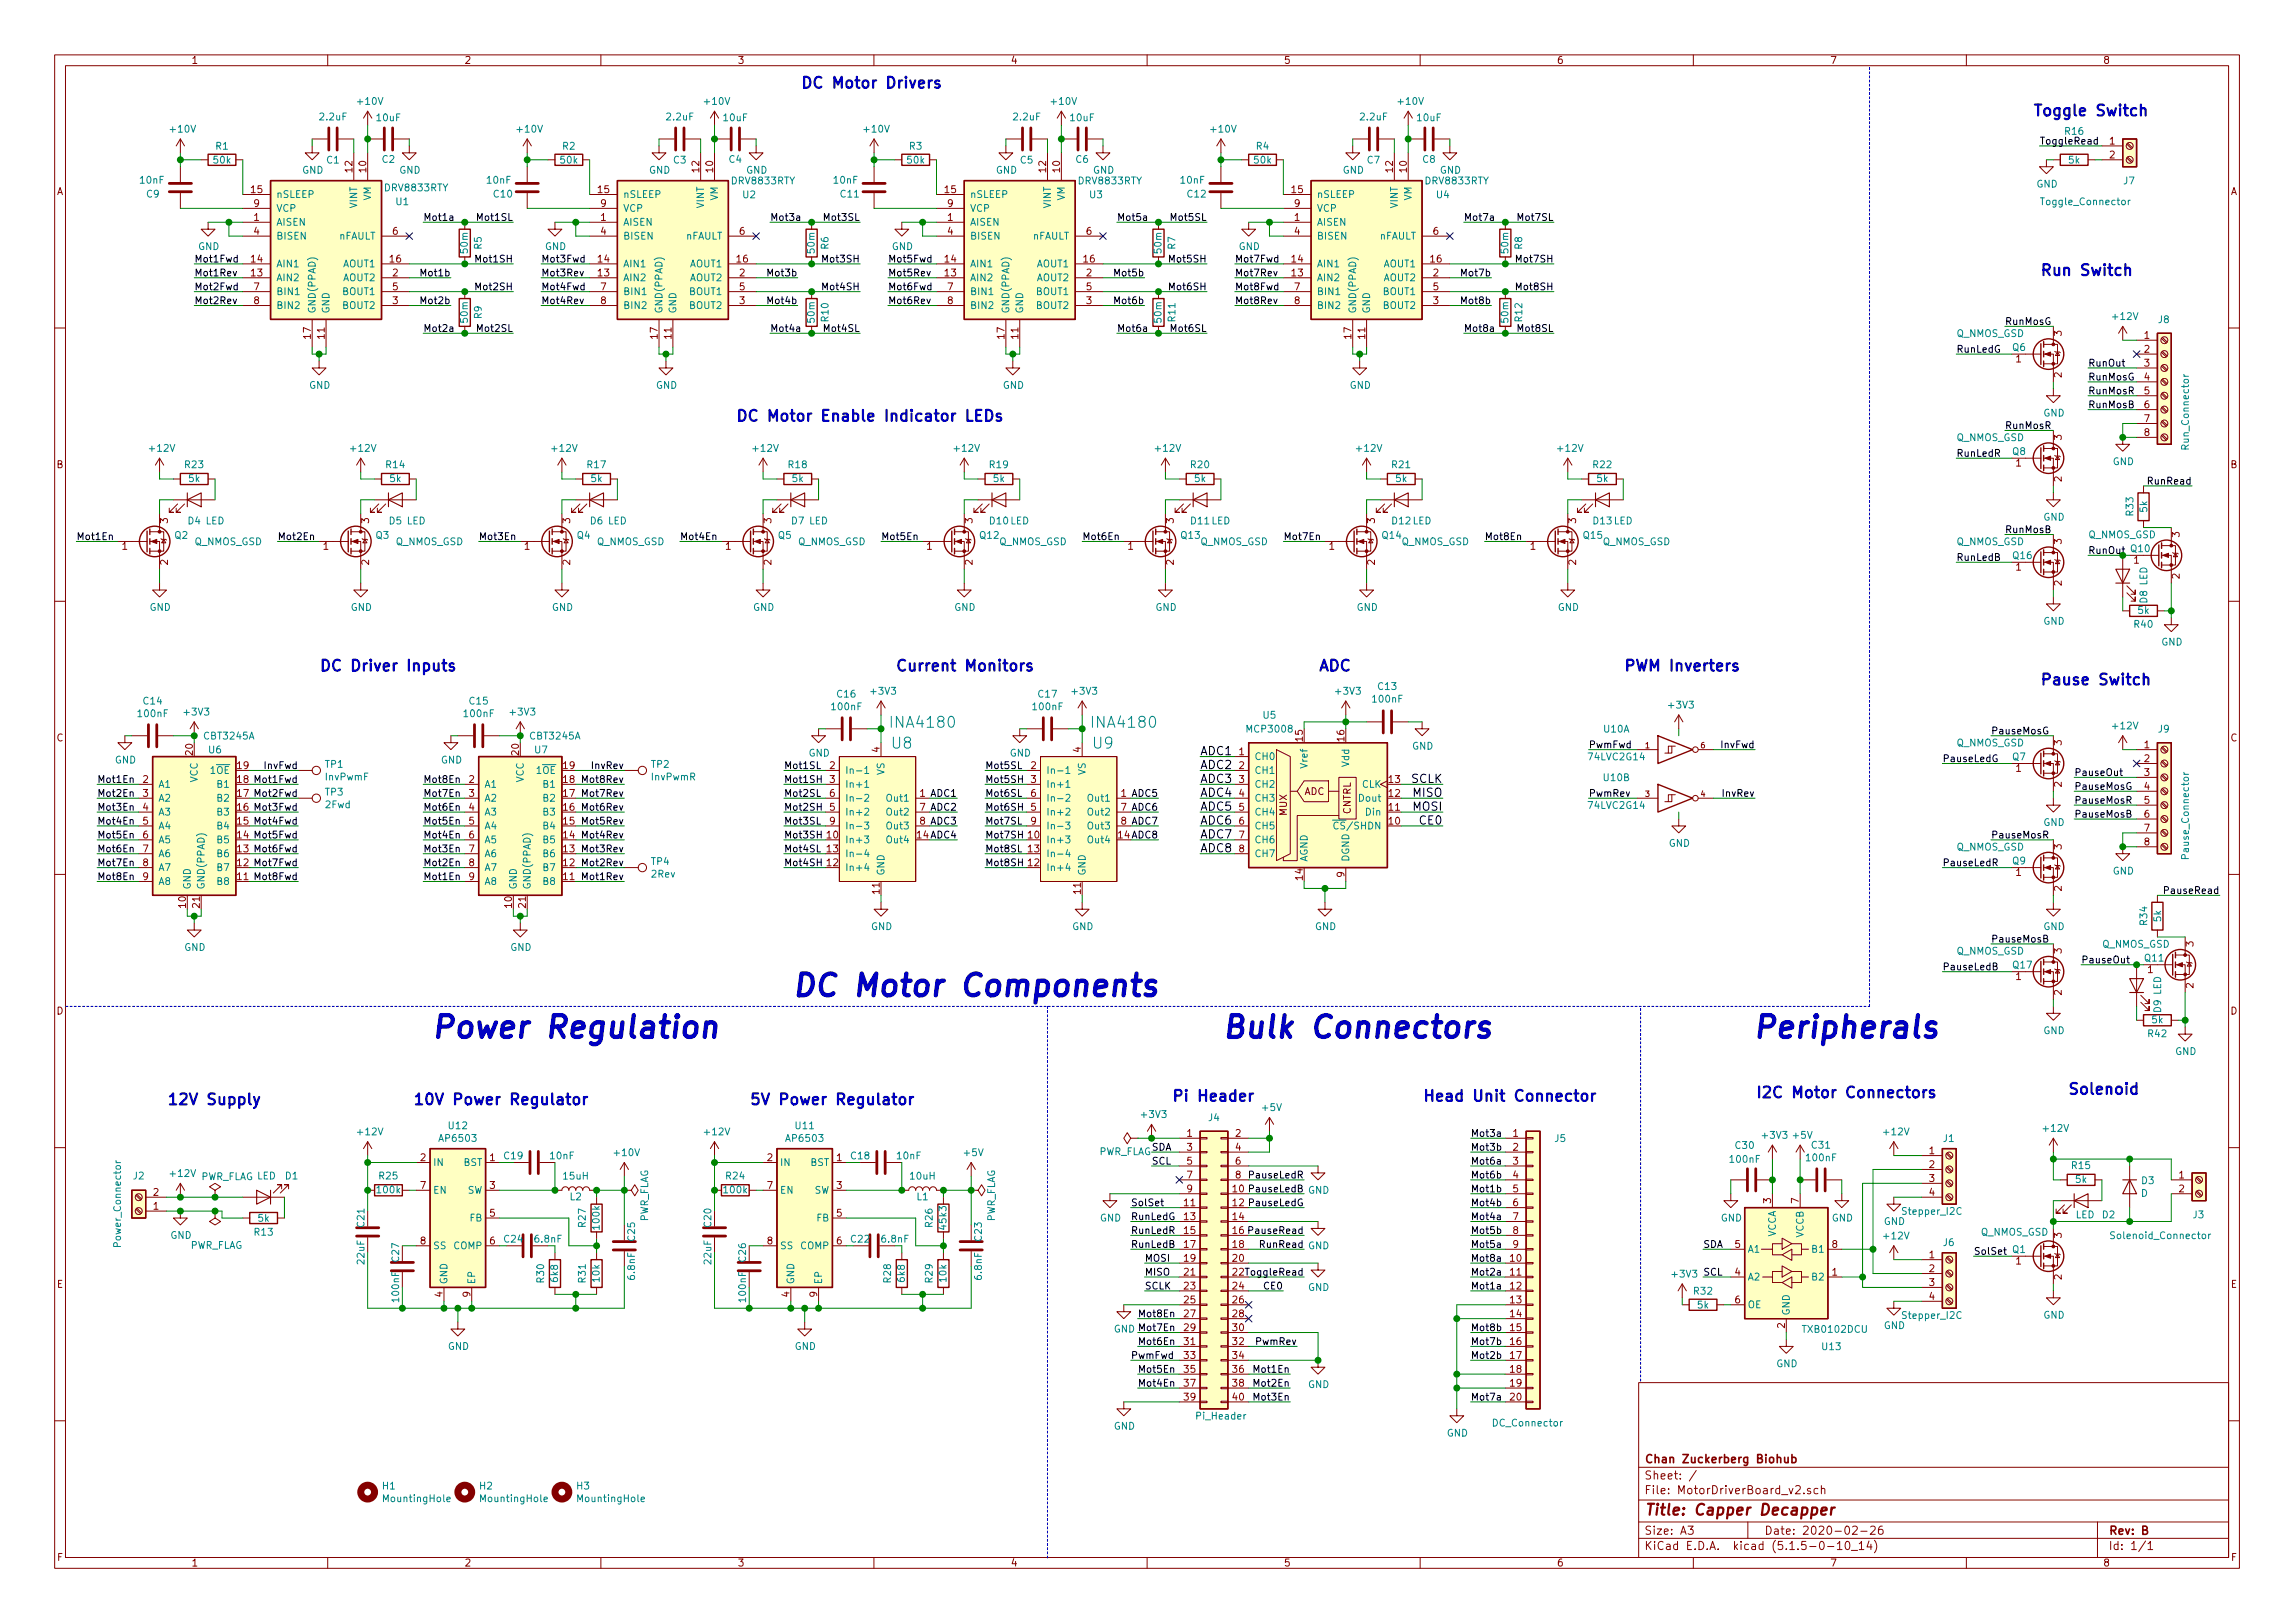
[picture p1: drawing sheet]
<svg xmlns="http://www.w3.org/2000/svg" width="420mm" height="297mm" viewBox="0 0 420 297" stroke-linecap="round" stroke-linejoin="round" font-family="sans-serif">
<defs><g id="words">
<g font-size="5.6" fill="#0000c2">
<text x="144.8" y="182.4">DC Motor Components</text>
<text x="78.7" y="190">Power Regulation</text>
<text x="223.5" y="190">Bulk Connectors</text>
<text x="320.7" y="190">Peripherals</text>
</g>
<g font-size="2.8" fill="#0000c2">
<text x="149.7" y="16.2">DC Motor Drivers</text>
<text x="372.1" y="21.2">Toggle Switch</text>
<text x="373.4" y="50.5">Run Switch</text>
<text x="134.6" y="77.1">DC Motor Enable Indicator LEDs</text>
<text x="61.8" y="122.8">DC Driver Inputs</text>
<text x="163.8" y="122.8">Current Monitors</text>
<text x="241.3" y="122.8">ADC</text>
<text x="297.2" y="122.8">PWM Inverters</text>
<text x="373.4" y="125.4">Pause Switch</text>
<text x="30.5" y="202.2">12V Supply</text>
<text x="80" y="202.2">10V Power Regulator</text>
<text x="141.2" y="202.2">5V Power Regulator</text>
<text x="217" y="201.6">Pi Header</text>
<text x="260.3" y="201.6">Head Unit Connector</text>
<text x="321.3" y="201">I2C Motor Connectors</text>
<text x="378.5" y="200.3">Solenoid</text>
</g>
<g font-size="2.8" fill="#008484">
<text x="163.3" y="137">U8</text>
<text x="163.4" y="133.2">INA4180</text>
<text x="200.2" y="137">U9</text>
<text x="200.2" y="133.2">INA4180</text>
</g>
<text font-size="2.8" fill="#840000" x="301" y="277.3">Title: Capper Decapper</text>
<g font-size="2.1">
<text x="219.7" y="138.2">ADC1</text>
<text x="219.7" y="140.8">ADC2</text>
<text x="219.7" y="143.3">ADC3</text>
<text x="258.4" y="143.3">SCLK</text>
<text x="219.7" y="145.8">ADC4</text>
<text x="219.7" y="148.4">ADC5</text>
<text x="258.7" y="145.8">MISO</text>
<text x="258.7" y="148.4">MOSI</text>
<text x="219.7" y="156">ADC8</text>
<text x="219.7" y="153.5">ADC7</text>
<text x="219.7" y="150.9">ADC6</text>
<text x="260" y="150.9">CE0</text>
</g>
<g font-size="2.1" fill="#840000">
<text x="301" y="267.8">Chan Zuckerberg Biohub</text>
<text x="301" y="273.5">File: MotorDriverBoard_v2.sch</text>
<text x="301" y="270.8">Sheet: /</text>
<text x="301" y="280.9">Size: A3</text>
<text x="323" y="280.9">Date: 2020-02-26</text>
<text x="386" y="280.9">Rev: B</text>
<text x="301" y="283.7">KiCad E.D.A. kicad (5.1.5-0-10_14)</text>
<text x="386" y="283.7">Id: 1/1</text>
</g>
<g font-size="1.8" fill="#840000">
<text x="35" y="11.7">1</text>
<text x="85" y="11.7">2</text>
<text x="135" y="11.7">3</text>
<text x="185" y="11.7">4</text>
<text x="235" y="11.7">5</text>
<text x="285" y="11.7">6</text>
<text x="335" y="11.7">7</text>
<text x="385" y="11.7">8</text>
<text x="386.2" y="26.5">1</text>
<text x="386.2" y="29">2</text>
<text x="10.4" y="35.7">A</text>
<text x="46" y="35.3">15</text>
<text x="64.5" y="31.5" transform="rotate(-90 64.5 31.5)">12</text>
<text x="67.1" y="31.5" transform="rotate(-90 67.1 31.5)">10</text>
<text x="109.5" y="35.3">15</text>
<text x="128" y="31.5" transform="rotate(-90 128 31.5)">12</text>
<text x="130.6" y="31.5" transform="rotate(-90 130.6 31.5)">10</text>
<text x="173" y="35.3">15</text>
<text x="191.5" y="31.5" transform="rotate(-90 191.5 31.5)">12</text>
<text x="194.1" y="31.5" transform="rotate(-90 194.1 31.5)">10</text>
<text x="236.5" y="35.3">15</text>
<text x="255" y="31.5" transform="rotate(-90 255 31.5)">12</text>
<text x="257.6" y="31.5" transform="rotate(-90 257.6 31.5)">10</text>
<text x="408.4" y="35.7">A</text>
<text x="46.5" y="40.4">1</text>
<text x="46.5" y="37.9">9</text>
<text x="110" y="40.4">1</text>
<text x="110" y="37.9">9</text>
<text x="173.5" y="40.4">1</text>
<text x="173.5" y="37.9">9</text>
<text x="237" y="40.4">1</text>
<text x="237" y="37.9">9</text>
<text x="46.5" y="43">4</text>
<text x="71.9" y="43">6</text>
<text x="110" y="43">4</text>
<text x="135.4" y="43">6</text>
<text x="173.5" y="43">4</text>
<text x="198.9" y="43">6</text>
<text x="237" y="43">4</text>
<text x="262.4" y="43">6</text>
<text x="46" y="50.6">13</text>
<text x="46" y="48">14</text>
<text x="46.5" y="53.1">7</text>
<text x="71.4" y="48">16</text>
<text x="71.9" y="50.6">2</text>
<text x="71.9" y="53.1">5</text>
<text x="109.5" y="50.6">13</text>
<text x="109.5" y="48">14</text>
<text x="110" y="53.1">7</text>
<text x="134.9" y="48">16</text>
<text x="135.4" y="50.6">2</text>
<text x="135.4" y="53.1">5</text>
<text x="173" y="50.6">13</text>
<text x="173" y="48">14</text>
<text x="173.5" y="53.1">7</text>
<text x="198.4" y="48">16</text>
<text x="198.9" y="50.6">2</text>
<text x="198.9" y="53.1">5</text>
<text x="236.5" y="50.6">13</text>
<text x="236.5" y="48">14</text>
<text x="237" y="53.1">7</text>
<text x="261.9" y="48">16</text>
<text x="262.4" y="50.6">2</text>
<text x="262.4" y="53.1">5</text>
<text x="46.5" y="55.7">8</text>
<text x="71.9" y="55.7">3</text>
<text x="110" y="55.7">8</text>
<text x="135.4" y="55.7">3</text>
<text x="173.5" y="55.7">8</text>
<text x="198.9" y="55.7">3</text>
<text x="237" y="55.7">8</text>
<text x="262.4" y="55.7">3</text>
<text x="56.9" y="62" transform="rotate(-90 56.9 62)">17</text>
<text x="59.4" y="62" transform="rotate(-90 59.4 62)">11</text>
<text x="120.4" y="62" transform="rotate(-90 120.4 62)">17</text>
<text x="122.9" y="62" transform="rotate(-90 122.9 62)">11</text>
<text x="183.9" y="62" transform="rotate(-90 183.9 62)">17</text>
<text x="186.4" y="62" transform="rotate(-90 186.4 62)">11</text>
<text x="247.4" y="62" transform="rotate(-90 247.4 62)">17</text>
<text x="249.9" y="62" transform="rotate(-90 249.9 62)">11</text>
<text x="377.4" y="61.5" transform="rotate(-90 377.4 61.5)">3</text>
<text x="392.6" y="62">1</text>
<text x="392.6" y="64.6">2</text>
<text x="369.1" y="66.3">1</text>
<text x="377.4" y="69.1" transform="rotate(-90 377.4 69.1)">2</text>
<text x="392.6" y="67.1">3</text>
<text x="392.6" y="69.6">4</text>
<text x="392.6" y="72.2">5</text>
<text x="392.6" y="74.7">6</text>
<text x="392.6" y="77.3">7</text>
<text x="377.4" y="80.5" transform="rotate(-90 377.4 80.5)">3</text>
<text x="392.6" y="79.8">8</text>
<text x="10.4" y="85.7">B</text>
<text x="369.1" y="85.4">1</text>
<text x="377.4" y="88.1" transform="rotate(-90 377.4 88.1)">2</text>
<text x="408.4" y="85.7">B</text>
<text x="30.7" y="95.8" transform="rotate(-90 30.7 95.8)">3</text>
<text x="67.6" y="95.8" transform="rotate(-90 67.6 95.8)">3</text>
<text x="104.4" y="95.8" transform="rotate(-90 104.4 95.8)">3</text>
<text x="141.2" y="95.8" transform="rotate(-90 141.2 95.8)">3</text>
<text x="178.1" y="95.8" transform="rotate(-90 178.1 95.8)">3</text>
<text x="214.9" y="95.8" transform="rotate(-90 214.9 95.8)">3</text>
<text x="251.7" y="95.8" transform="rotate(-90 251.7 95.8)">3</text>
<text x="288.5" y="95.8" transform="rotate(-90 288.5 95.8)">3</text>
<text x="22.4" y="100.6">1</text>
<text x="59.2" y="100.6">1</text>
<text x="96" y="100.6">1</text>
<text x="132.9" y="100.6">1</text>
<text x="169.7" y="100.6">1</text>
<text x="206.5" y="100.6">1</text>
<text x="243.4" y="100.6">1</text>
<text x="280.2" y="100.6">1</text>
<text x="377.4" y="99.6" transform="rotate(-90 377.4 99.6)">3</text>
<text x="399" y="98.3" transform="rotate(-90 399 98.3)">3</text>
<text x="30.7" y="103.4" transform="rotate(-90 30.7 103.4)">2</text>
<text x="67.6" y="103.4" transform="rotate(-90 67.6 103.4)">2</text>
<text x="104.4" y="103.4" transform="rotate(-90 104.4 103.4)">2</text>
<text x="141.2" y="103.4" transform="rotate(-90 141.2 103.4)">2</text>
<text x="178.1" y="103.4" transform="rotate(-90 178.1 103.4)">2</text>
<text x="214.9" y="103.4" transform="rotate(-90 214.9 103.4)">2</text>
<text x="251.7" y="103.4" transform="rotate(-90 251.7 103.4)">2</text>
<text x="288.5" y="103.4" transform="rotate(-90 288.5 103.4)">2</text>
<text x="369.1" y="104.4">1</text>
<text x="377.4" y="107.2" transform="rotate(-90 377.4 107.2)">2</text>
<text x="390.7" y="103.2">1</text>
<text x="399" y="105.9" transform="rotate(-90 399 105.9)">2</text>
<text x="10.4" y="135.7">C</text>
<text x="161" y="137.7" transform="rotate(-90 161 137.7)">4</text>
<text x="197.9" y="137.7" transform="rotate(-90 197.9 137.7)">4</text>
<text x="238.5" y="135.6" transform="rotate(-90 238.5 135.6)">15</text>
<text x="246.1" y="135.6" transform="rotate(-90 246.1 135.6)">16</text>
<text x="377.4" y="136.4" transform="rotate(-90 377.4 136.4)">3</text>
<text x="392.6" y="136.9">1</text>
<text x="408.4" y="135.7">C</text>
<text x="26.2" y="143.3">2</text>
<text x="35.3" y="138.2" transform="rotate(-90 35.3 138.2)">20</text>
<text x="43.5" y="143.3">18</text>
<text x="43.5" y="140.8">19</text>
<text x="85.9" y="143.3">2</text>
<text x="95" y="138.2" transform="rotate(-90 95 138.2)">20</text>
<text x="103.2" y="143.3">18</text>
<text x="103.2" y="140.8">19</text>
<text x="151.9" y="140.8">2</text>
<text x="151.9" y="143.3">3</text>
<text x="188.7" y="140.8">2</text>
<text x="188.7" y="143.3">3</text>
<text x="226.8" y="138.2">1</text>
<text x="226.8" y="140.8">2</text>
<text x="226.8" y="143.3">3</text>
<text x="254.3" y="143.3">13</text>
<text x="369.1" y="141.3">1</text>
<text x="392.6" y="139.5">2</text>
<text x="392.6" y="142">3</text>
<text x="26.2" y="145.8">3</text>
<text x="26.2" y="148.4">4</text>
<text x="43.5" y="148.4">16</text>
<text x="43.5" y="145.8">17</text>
<text x="85.9" y="145.8">3</text>
<text x="85.9" y="148.4">4</text>
<text x="103.2" y="148.4">16</text>
<text x="103.2" y="145.8">17</text>
<text x="151.9" y="148.4">5</text>
<text x="151.9" y="145.8">6</text>
<text x="188.7" y="148.4">5</text>
<text x="188.7" y="145.8">6</text>
<text x="226.8" y="145.8">4</text>
<text x="226.8" y="148.4">5</text>
<text x="235.6" y="149.3" transform="rotate(-90 235.6 149.3)">MUX</text>
<text x="238.8" y="145.5">ADC</text>
<text x="247.3" y="149.1" transform="rotate(-90 247.3 149.1)">CNTRL</text>
<text x="254.3" y="148.4">11</text>
<text x="254.3" y="145.8">12</text>
<text x="377.4" y="144" transform="rotate(-90 377.4 144)">2</text>
<text x="392.6" y="144.6">4</text>
<text x="392.6" y="147.1">5</text>
<text x="392.6" y="149.6">6</text>
<text x="26.2" y="150.9">5</text>
<text x="26.2" y="153.5">6</text>
<text x="26.2" y="156">7</text>
<text x="43.5" y="156">13</text>
<text x="43.5" y="153.5">14</text>
<text x="43.5" y="150.9">15</text>
<text x="85.9" y="150.9">5</text>
<text x="85.9" y="153.5">6</text>
<text x="85.9" y="156">7</text>
<text x="103.2" y="156">13</text>
<text x="103.2" y="153.5">14</text>
<text x="103.2" y="150.9">15</text>
<text x="151.4" y="153.5">10</text>
<text x="151.4" y="156">13</text>
<text x="151.9" y="150.9">9</text>
<text x="188.3" y="153.5">10</text>
<text x="188.3" y="156">13</text>
<text x="188.7" y="150.9">9</text>
<text x="226.8" y="150.9">6</text>
<text x="226.8" y="153.5">7</text>
<text x="226.8" y="156">8</text>
<text x="254.3" y="150.9">10</text>
<text x="377.4" y="155.5" transform="rotate(-90 377.4 155.5)">3</text>
<text x="392.6" y="152.2">7</text>
<text x="392.6" y="154.7">8</text>
<text x="26.2" y="158.5">8</text>
<text x="26.2" y="161.1">9</text>
<text x="43.5" y="161.1">11</text>
<text x="43.5" y="158.5">12</text>
<text x="85.9" y="158.5">8</text>
<text x="85.9" y="161.1">9</text>
<text x="103.2" y="161.1">11</text>
<text x="103.2" y="158.5">12</text>
<text x="151.4" y="158.5">12</text>
<text x="188.3" y="158.5">12</text>
<text x="238.5" y="161" transform="rotate(-90 238.5 161)">14</text>
<text x="246.1" y="160.5" transform="rotate(-90 246.1 160.5)">9</text>
<text x="369.1" y="160.3">1</text>
<text x="34" y="166.1" transform="rotate(-90 34 166.1)">10</text>
<text x="36.6" y="166.1" transform="rotate(-90 36.6 166.1)">21</text>
<text x="93.7" y="166.1" transform="rotate(-90 93.7 166.1)">10</text>
<text x="96.3" y="166.1" transform="rotate(-90 96.3 166.1)">21</text>
<text x="161" y="163.6" transform="rotate(-90 161 163.6)">11</text>
<text x="197.9" y="163.6" transform="rotate(-90 197.9 163.6)">11</text>
<text x="377.4" y="163.1" transform="rotate(-90 377.4 163.1)">2</text>
<text x="401.6" y="173.2" transform="rotate(-90 401.6 173.2)">3</text>
<text x="369.1" y="179.4">1</text>
<text x="377.4" y="174.5" transform="rotate(-90 377.4 174.5)">3</text>
<text x="393.2" y="178.1">1</text>
<text x="10.4" y="185.7">D</text>
<text x="377.4" y="182.1" transform="rotate(-90 377.4 182.1)">2</text>
<text x="401.6" y="180.9" transform="rotate(-90 401.6 180.9)">2</text>
<text x="408.4" y="185.7">D</text>
<text x="217.3" y="208.1">1</text>
<text x="226.2" y="208.1">2</text>
<text x="277" y="208.1">1</text>
<text x="77" y="212.5">2</text>
<text x="89.7" y="212.5">1</text>
<text x="140.5" y="212.5">2</text>
<text x="153.2" y="212.5">1</text>
<text x="217.3" y="210.6">3</text>
<text x="217.3" y="213.1">5</text>
<text x="217.3" y="215.7">7</text>
<text x="226.2" y="210.6">4</text>
<text x="226.2" y="213.1">6</text>
<text x="226.2" y="215.7">8</text>
<text x="277" y="210.6">2</text>
<text x="277" y="213.1">3</text>
<text x="277" y="215.7">4</text>
<text x="353.2" y="211.2">1</text>
<text x="353.2" y="213.8">2</text>
<text x="398.9" y="215.7">1</text>
<text x="28.1" y="221.4">1</text>
<text x="28.1" y="218.9">2</text>
<text x="77" y="217.6">7</text>
<text x="89.7" y="217.6">3</text>
<text x="140.5" y="217.6">7</text>
<text x="153.2" y="217.6">3</text>
<text x="216.8" y="220.8">11</text>
<text x="217.3" y="218.2">9</text>
<text x="225.7" y="218.2">10</text>
<text x="225.7" y="220.8">12</text>
<text x="277" y="218.2">5</text>
<text x="277" y="220.8">6</text>
<text x="324.2" y="220.2" transform="rotate(-90 324.2 220.2)">3</text>
<text x="329.3" y="220.2" transform="rotate(-90 329.3 220.2)">7</text>
<text x="353.2" y="216.3">3</text>
<text x="353.2" y="218.9">4</text>
<text x="398.9" y="218.2">2</text>
<text x="77" y="227.7">8</text>
<text x="89.7" y="222.7">5</text>
<text x="89.7" y="227.7">6</text>
<text x="140.5" y="227.7">8</text>
<text x="153.2" y="222.7">5</text>
<text x="153.2" y="227.7">6</text>
<text x="216.8" y="223.3">13</text>
<text x="216.8" y="225.8">15</text>
<text x="225.7" y="223.3">14</text>
<text x="225.7" y="225.8">16</text>
<text x="277" y="223.3">7</text>
<text x="277" y="225.8">8</text>
<text x="377.4" y="226.6" transform="rotate(-90 377.4 226.6)">3</text>
<text x="216.8" y="228.4">17</text>
<text x="216.8" y="230.9">19</text>
<text x="216.8" y="233.5">21</text>
<text x="225.7" y="228.4">18</text>
<text x="225.7" y="230.9">20</text>
<text x="276.5" y="230.9">10</text>
<text x="276.5" y="233.5">11</text>
<text x="277" y="228.4">9</text>
<text x="317.7" y="233.5">4</text>
<text x="317.7" y="228.4">5</text>
<text x="335.4" y="233.5">1</text>
<text x="335.4" y="228.4">8</text>
<text x="353.2" y="230.3">1</text>
<text x="353.2" y="232.8">2</text>
<text x="369.1" y="231.4">1</text>
<text x="10.4" y="235.7">E</text>
<text x="81" y="237.4" transform="rotate(-90 81 237.4)">4</text>
<text x="86.1" y="237.4" transform="rotate(-90 86.1 237.4)">9</text>
<text x="144.5" y="237.4" transform="rotate(-90 144.5 237.4)">4</text>
<text x="149.6" y="237.4" transform="rotate(-90 149.6 237.4)">9</text>
<text x="216.8" y="236">23</text>
<text x="216.8" y="238.5">25</text>
<text x="225.7" y="236">24</text>
<text x="225.7" y="238.5">26</text>
<text x="276.5" y="236">12</text>
<text x="276.5" y="238.5">13</text>
<text x="317.7" y="238.5">6</text>
<text x="353.2" y="235.4">3</text>
<text x="353.2" y="237.9">4</text>
<text x="377.4" y="234.2" transform="rotate(-90 377.4 234.2)">2</text>
<text x="408.4" y="235.7">E</text>
<text x="216.8" y="241.1">27</text>
<text x="216.8" y="243.6">29</text>
<text x="225.7" y="241.1">28</text>
<text x="225.7" y="243.6">30</text>
<text x="276.5" y="241.1">14</text>
<text x="276.5" y="243.6">15</text>
<text x="326.8" y="243.1" transform="rotate(-90 326.8 243.1)">2</text>
<text x="216.8" y="246.2">31</text>
<text x="216.8" y="248.7">33</text>
<text x="216.8" y="251.2">35</text>
<text x="225.7" y="246.2">32</text>
<text x="225.7" y="248.7">34</text>
<text x="225.7" y="251.2">36</text>
<text x="276.5" y="246.2">16</text>
<text x="276.5" y="248.7">17</text>
<text x="276.5" y="251.2">18</text>
<text x="216.8" y="253.8">37</text>
<text x="216.8" y="256.3">39</text>
<text x="225.7" y="253.8">38</text>
<text x="225.7" y="256.3">40</text>
<text x="276.5" y="253.8">19</text>
<text x="276.5" y="256.3">20</text>
<text x="10.5" y="285.7">F</text>
<text x="35" y="286.7">1</text>
<text x="85" y="286.7">2</text>
<text x="135" y="286.7">3</text>
<text x="185" y="286.7">4</text>
<text x="235" y="286.7">5</text>
<text x="285" y="286.7">6</text>
<text x="335" y="286.7">7</text>
<text x="385" y="286.7">8</text>
<text x="408.5" y="285.7">F</text>
</g>
<g font-size="1.8" fill="#008484">
<text x="58.6" y="22">2.2uF</text>
<text x="65.6" y="19.2">+10V</text>
<text x="69" y="22.2">10uF</text>
<text x="122.1" y="22">2.2uF</text>
<text x="129.1" y="19.2">+10V</text>
<text x="132.5" y="22.2">10uF</text>
<text x="185.6" y="22">2.2uF</text>
<text x="192.6" y="19.2">+10V</text>
<text x="196" y="22.2">10uF</text>
<text x="249.1" y="22">2.2uF</text>
<text x="256.1" y="19.2">+10V</text>
<text x="259.5" y="22.2">10uF</text>
<text x="31.3" y="24.3">+10V</text>
<text x="39.2" y="29.9">50k</text>
<text x="39.5" y="27.4">R1</text>
<text x="59.8" y="29.9">C1</text>
<text x="70" y="29.8">C2</text>
<text x="94.8" y="24.3">+10V</text>
<text x="102.7" y="29.9">50k</text>
<text x="103" y="27.4">R2</text>
<text x="123.3" y="29.9">C3</text>
<text x="133.5" y="29.8">C4</text>
<text x="158.3" y="24.3">+10V</text>
<text x="166.2" y="29.9">50k</text>
<text x="166.5" y="27.4">R3</text>
<text x="186.8" y="29.9">C5</text>
<text x="197" y="29.8">C6</text>
<text x="221.8" y="24.3">+10V</text>
<text x="229.7" y="29.9">50k</text>
<text x="230" y="27.4">R4</text>
<text x="250.3" y="29.9">C7</text>
<text x="260.5" y="29.8">C8</text>
<text x="378.1" y="24.7">R16</text>
<text x="378.8" y="29.9">5k</text>
<text x="25.7" y="33.6">10nF</text>
<text x="55.3" y="31.8">GND</text>
<text x="70.6" y="35">DRV8833RTY</text>
<text x="73.1" y="31.8">GND</text>
<text x="89.2" y="33.6">10nF</text>
<text x="118.8" y="31.8">GND</text>
<text x="134.1" y="33.7">DRV8833RTY</text>
<text x="136.6" y="31.8">GND</text>
<text x="152.7" y="33.6">10nF</text>
<text x="182.3" y="31.8">GND</text>
<text x="197.6" y="33.7">DRV8833RTY</text>
<text x="200.1" y="31.8">GND</text>
<text x="216.2" y="33.6">10nF</text>
<text x="245.8" y="31.8">GND</text>
<text x="261.1" y="33.7">DRV8833RTY</text>
<text x="263.6" y="31.8">GND</text>
<text x="372.8" y="34.3">GND</text>
<text x="388.8" y="33.7">J7</text>
<text x="26.9" y="36.2">C9</text>
<text x="50.5" y="41.3">AISEN</text>
<text x="50.5" y="36.2">nSLEEP</text>
<text x="50.5" y="38.8">VCP</text>
<text x="65.4" y="38.1" transform="rotate(-90 65.4 38.1)">VINT</text>
<text x="67.9" y="36.7" transform="rotate(-90 67.9 36.7)">VM</text>
<text x="72.5" y="37.6">U1</text>
<text x="90.4" y="36.2">C10</text>
<text x="114" y="41.3">AISEN</text>
<text x="114" y="36.2">nSLEEP</text>
<text x="114" y="38.8">VCP</text>
<text x="128.9" y="38.1" transform="rotate(-90 128.9 38.1)">VINT</text>
<text x="131.4" y="36.7" transform="rotate(-90 131.4 36.7)">VM</text>
<text x="136" y="36.3">U2</text>
<text x="153.9" y="36.2">C11</text>
<text x="177.5" y="41.3">AISEN</text>
<text x="177.5" y="36.2">nSLEEP</text>
<text x="177.5" y="38.8">VCP</text>
<text x="192.4" y="38.1" transform="rotate(-90 192.4 38.1)">VINT</text>
<text x="194.9" y="36.7" transform="rotate(-90 194.9 36.7)">VM</text>
<text x="199.5" y="36.3">U3</text>
<text x="217.4" y="36.2">C12</text>
<text x="241" y="41.3">AISEN</text>
<text x="241" y="36.2">nSLEEP</text>
<text x="241" y="38.8">VCP</text>
<text x="255.9" y="38.1" transform="rotate(-90 255.9 38.1)">VINT</text>
<text x="258.4" y="36.7" transform="rotate(-90 258.4 36.7)">VM</text>
<text x="263" y="36.3">U4</text>
<text x="374" y="37.6">Toggle_Connector</text>
<text x="36.3" y="45.8">GND</text>
<text x="50.5" y="43.9">BISEN</text>
<text x="62" y="43.9">nFAULT</text>
<text x="85.6" y="46.2" transform="rotate(-90 85.6 46.2)">50m</text>
<text x="88.2" y="45.6" transform="rotate(-90 88.2 45.6)">R5</text>
<text x="99.8" y="45.8">GND</text>
<text x="114" y="43.9">BISEN</text>
<text x="125.5" y="43.9">nFAULT</text>
<text x="149.1" y="46.2" transform="rotate(-90 149.1 46.2)">50m</text>
<text x="151.7" y="45.6" transform="rotate(-90 151.7 45.6)">R6</text>
<text x="163.3" y="45.8">GND</text>
<text x="177.5" y="43.9">BISEN</text>
<text x="189" y="43.9">nFAULT</text>
<text x="212.6" y="46.2" transform="rotate(-90 212.6 46.2)">50m</text>
<text x="215.2" y="45.6" transform="rotate(-90 215.2 45.6)">R7</text>
<text x="226.8" y="45.8">GND</text>
<text x="241" y="43.9">BISEN</text>
<text x="252.5" y="43.9">nFAULT</text>
<text x="276.1" y="46.2" transform="rotate(-90 276.1 46.2)">50m</text>
<text x="278.7" y="45.6" transform="rotate(-90 278.7 45.6)">R8</text>
<text x="50.5" y="51.5">AIN2</text>
<text x="50.5" y="48.9">AIN1</text>
<text x="62.8" y="48.9">AOUT1</text>
<text x="62.8" y="51.5">AOUT2</text>
<text x="114" y="51.5">AIN2</text>
<text x="114" y="48.9">AIN1</text>
<text x="126.3" y="48.9">AOUT1</text>
<text x="126.3" y="51.5">AOUT2</text>
<text x="177.5" y="51.5">AIN2</text>
<text x="177.5" y="48.9">AIN1</text>
<text x="189.8" y="48.9">AOUT1</text>
<text x="189.8" y="51.5">AOUT2</text>
<text x="241" y="51.5">AIN2</text>
<text x="241" y="48.9">AIN1</text>
<text x="253.3" y="48.9">AOUT1</text>
<text x="253.3" y="51.5">AOUT2</text>
<text x="50.5" y="54">BIN1</text>
<text x="50.5" y="56.6">BIN2</text>
<text x="57.8" y="57.4" transform="rotate(-90 57.8 57.4)">GND(PPAD)</text>
<text x="60.3" y="57.4" transform="rotate(-90 60.3 57.4)">GND</text>
<text x="62.8" y="56.6">BOUT2</text>
<text x="62.8" y="54">BOUT1</text>
<text x="85.6" y="58.9" transform="rotate(-90 85.6 58.9)">50m</text>
<text x="88.2" y="58.3" transform="rotate(-90 88.2 58.3)">R9</text>
<text x="114" y="54">BIN1</text>
<text x="114" y="56.6">BIN2</text>
<text x="121.3" y="57.4" transform="rotate(-90 121.3 57.4)">GND(PPAD)</text>
<text x="123.8" y="57.4" transform="rotate(-90 123.8 57.4)">GND</text>
<text x="126.3" y="56.6">BOUT2</text>
<text x="126.3" y="54">BOUT1</text>
<text x="149.1" y="58.9" transform="rotate(-90 149.1 58.9)">50m</text>
<text x="151.7" y="58.8" transform="rotate(-90 151.7 58.8)">R10</text>
<text x="177.5" y="54">BIN1</text>
<text x="177.5" y="56.6">BIN2</text>
<text x="184.8" y="57.4" transform="rotate(-90 184.8 57.4)">GND(PPAD)</text>
<text x="187.3" y="57.4" transform="rotate(-90 187.3 57.4)">GND</text>
<text x="189.8" y="56.6">BOUT2</text>
<text x="189.8" y="54">BOUT1</text>
<text x="212.6" y="58.9" transform="rotate(-90 212.6 58.9)">50m</text>
<text x="215.2" y="58.8" transform="rotate(-90 215.2 58.8)">R11</text>
<text x="241" y="54">BIN1</text>
<text x="241" y="56.6">BIN2</text>
<text x="248.3" y="57.4" transform="rotate(-90 248.3 57.4)">GND(PPAD)</text>
<text x="250.8" y="57.4" transform="rotate(-90 250.8 57.4)">GND</text>
<text x="253.3" y="56.6">BOUT2</text>
<text x="253.3" y="54">BOUT1</text>
<text x="276.1" y="58.9" transform="rotate(-90 276.1 58.9)">50m</text>
<text x="278.7" y="58.8" transform="rotate(-90 278.7 58.8)">R12</text>
<text x="386.9" y="58.6">+12V</text>
<text x="395.2" y="59.1">J8</text>
<text x="358.2" y="61.7">Q_NMOS_GSD</text>
<text x="368.5" y="64.2">Q6</text>
<text x="56.6" y="71.2">GND</text>
<text x="120.1" y="71.2">GND</text>
<text x="183.6" y="71.2">GND</text>
<text x="247.1" y="71.2">GND</text>
<text x="374.1" y="76.2">GND</text>
<text x="27.5" y="82.7">+12V</text>
<text x="64.3" y="82.7">+12V</text>
<text x="101.2" y="82.7">+12V</text>
<text x="138" y="82.7">+12V</text>
<text x="174.8" y="82.7">+12V</text>
<text x="211.7" y="82.7">+12V</text>
<text x="248.5" y="82.7">+12V</text>
<text x="285.3" y="82.7">+12V</text>
<text x="358.2" y="80.7">Q_NMOS_GSD</text>
<text x="368.5" y="83.3">Q8</text>
<text x="400.7" y="82.1" transform="rotate(-90 400.7 82.1)">Run_Connector</text>
<text x="33.9" y="85.7">R23</text>
<text x="34.6" y="88.2">5k</text>
<text x="70.7" y="85.7">R14</text>
<text x="71.4" y="88.2">5k</text>
<text x="107.6" y="85.7">R17</text>
<text x="108.3" y="88.2">5k</text>
<text x="144.4" y="85.7">R18</text>
<text x="145.1" y="88.2">5k</text>
<text x="181.2" y="85.7">R19</text>
<text x="181.9" y="88.2">5k</text>
<text x="218.1" y="85.7">R20</text>
<text x="218.7" y="88.2">5k</text>
<text x="254.9" y="85.7">R21</text>
<text x="255.6" y="88.2">5k</text>
<text x="291.7" y="85.7">R22</text>
<text x="292.4" y="88.2">5k</text>
<text x="386.8" y="85.1">GND</text>
<text x="34.4" y="96">D4 LED</text>
<text x="71.3" y="96">D5 LED</text>
<text x="108.1" y="96">D6 LED</text>
<text x="144.9" y="96">D7 LED</text>
<text x="181.3" y="96">D10 LED</text>
<text x="218.1" y="96">D11 LED</text>
<text x="254.9" y="96">D12 LED</text>
<text x="291.7" y="96">D13 LED</text>
<text x="374.1" y="95.3">GND</text>
<text x="390.6" y="94.3" transform="rotate(-90 390.6 94.3)">R33</text>
<text x="393.1" y="93.7" transform="rotate(-90 393.1 93.7)">5k</text>
<text x="32" y="98.6">Q2</text>
<text x="35.6" y="99.8">Q_NMOS_GSD</text>
<text x="68.9" y="98.6">Q3</text>
<text x="72.4" y="99.8">Q_NMOS_GSD</text>
<text x="105.7" y="98.6">Q4</text>
<text x="109.2" y="99.8">Q_NMOS_GSD</text>
<text x="142.5" y="98.6">Q5</text>
<text x="146.1" y="99.8">Q_NMOS_GSD</text>
<text x="179.5" y="98.6">Q12</text>
<text x="182.9" y="99.8">Q_NMOS_GSD</text>
<text x="216.3" y="98.6">Q13</text>
<text x="219.7" y="99.8">Q_NMOS_GSD</text>
<text x="253.1" y="98.6">Q14</text>
<text x="256.6" y="99.8">Q_NMOS_GSD</text>
<text x="289.9" y="98.6">Q15</text>
<text x="293.4" y="99.8">Q_NMOS_GSD</text>
<text x="358.2" y="99.8">Q_NMOS_GSD</text>
<text x="382.3" y="98.5">Q_NMOS_GSD</text>
<text x="390.2" y="101.1">Q10</text>
<text x="368.6" y="102.3">Q16</text>
<text x="27.4" y="111.8">GND</text>
<text x="64.2" y="111.8">GND</text>
<text x="101" y="111.8">GND</text>
<text x="137.9" y="111.8">GND</text>
<text x="174.7" y="111.8">GND</text>
<text x="211.5" y="111.8">GND</text>
<text x="248.4" y="111.8">GND</text>
<text x="285.2" y="111.8">GND</text>
<text x="391.5" y="112.4">5k</text>
<text x="393.1" y="110.4" transform="rotate(-90 393.1 110.4)">D8 LED</text>
<text x="374.1" y="114.3">GND</text>
<text x="390.8" y="114.9">R40</text>
<text x="395.7" y="118.1">GND</text>
<text x="25.4" y="131.3">100nF</text>
<text x="26.3" y="128.9">C14</text>
<text x="33.9" y="130.9">+3V3</text>
<text x="85.1" y="131.3">100nF</text>
<text x="86" y="128.9">C15</text>
<text x="93.5" y="130.9">+3V3</text>
<text x="152.4" y="130">100nF</text>
<text x="153.3" y="127.7">C16</text>
<text x="159.6" y="127.1">+3V3</text>
<text x="189.2" y="130">100nF</text>
<text x="190.1" y="127.7">C17</text>
<text x="196.4" y="127.1">+3V3</text>
<text x="231.3" y="131.5">U5</text>
<text x="244.7" y="127.1">+3V3</text>
<text x="251.4" y="128.6">100nF</text>
<text x="252.3" y="126.3">C13</text>
<text x="305.6" y="129.7">+3V3</text>
<text x="37.5" y="135.3">CBT3245A</text>
<text x="38.3" y="137.9">U6</text>
<text x="97.2" y="135.3">CBT3245A</text>
<text x="97.9" y="137.9">U7</text>
<text x="228.5" y="134.1">MCP3008</text>
<text x="258.5" y="137.2">GND</text>
<text x="293.6" y="134.1">U10A</text>
<text x="358.2" y="136.6">Q_NMOS_GSD</text>
<text x="386.9" y="133.5">+12V</text>
<text x="395.2" y="134.1">J9</text>
<text x="21" y="139.7">GND</text>
<text x="36.2" y="143.2" transform="rotate(-90 36.2 143.2)">VCC</text>
<text x="38.6" y="141.6">1OE</text>
<text x="59.6" y="140.5">TP1</text>
<text x="59.6" y="142.8">InvPwmF</text>
<text x="80.7" y="139.7">GND</text>
<text x="95.9" y="143.2" transform="rotate(-90 95.9 143.2)">VCC</text>
<text x="98.3" y="141.6">1OE</text>
<text x="119.3" y="140.5">TP2</text>
<text x="119.3" y="142.8">InvPwmR</text>
<text x="148" y="138.5">GND</text>
<text x="154.7" y="141.6">In-1</text>
<text x="161.9" y="141.8" transform="rotate(-90 161.9 141.8)">VS</text>
<text x="184.9" y="138.5">GND</text>
<text x="191.5" y="141.6">In-1</text>
<text x="198.8" y="141.8" transform="rotate(-90 198.8 141.8)">VS</text>
<text x="229.6" y="139.1">CH0</text>
<text x="229.6" y="141.6">CH1</text>
<text x="239.4" y="140.4" transform="rotate(-90 239.4 140.4)">Vref</text>
<text x="247" y="140.3" transform="rotate(-90 247 140.3)">Vdd</text>
<text x="291" y="139.2">74LVC2G14</text>
<text x="293.6" y="143">U10B</text>
<text x="368.5" y="139.2">Q7</text>
<text x="29" y="144.2">A1</text>
<text x="29" y="146.7">A2</text>
<text x="29" y="149.3">A3</text>
<text x="39.9" y="149.3">B3</text>
<text x="39.9" y="146.7">B2</text>
<text x="39.9" y="144.2">B1</text>
<text x="59.6" y="145.6">TP3</text>
<text x="59.6" y="147.9">2Fwd</text>
<text x="88.6" y="144.2">A1</text>
<text x="88.6" y="146.7">A2</text>
<text x="88.6" y="149.3">A3</text>
<text x="99.6" y="149.3">B3</text>
<text x="99.6" y="146.7">B2</text>
<text x="99.6" y="144.2">B1</text>
<text x="154.7" y="144.2">In+1</text>
<text x="154.7" y="149.3">In+2</text>
<text x="154.7" y="146.7">In-2</text>
<text x="162.6" y="146.7">Out1</text>
<text x="162.6" y="149.3">Out2</text>
<text x="191.5" y="144.2">In+1</text>
<text x="191.5" y="149.3">In+2</text>
<text x="191.5" y="146.7">In-2</text>
<text x="199.4" y="146.7">Out1</text>
<text x="199.4" y="149.3">Out2</text>
<text x="229.6" y="144.2">CH2</text>
<text x="229.6" y="146.7">CH3</text>
<text x="229.6" y="149.3">CH4</text>
<text x="248.9" y="146.7">Dout</text>
<text x="249.4" y="144.2">CLK</text>
<text x="250.1" y="149.3">Din</text>
<text x="291" y="148">74LVC2G14</text>
<text x="29" y="151.8">A4</text>
<text x="29" y="154.3">A5</text>
<text x="39.9" y="154.3">B5</text>
<text x="39.9" y="151.8">B4</text>
<text x="88.6" y="151.8">A4</text>
<text x="88.6" y="154.3">A5</text>
<text x="99.6" y="154.3">B5</text>
<text x="99.6" y="151.8">B4</text>
<text x="154.7" y="154.3">In+3</text>
<text x="154.7" y="151.8">In-3</text>
<text x="162.6" y="154.3">Out4</text>
<text x="162.6" y="151.8">Out3</text>
<text x="191.5" y="154.3">In+3</text>
<text x="191.5" y="151.8">In-3</text>
<text x="199.4" y="154.3">Out4</text>
<text x="199.4" y="151.8">Out3</text>
<text x="229.6" y="151.8">CH5</text>
<text x="229.6" y="154.3">CH6</text>
<text x="245" y="151.8">CS/SHDN</text>
<text x="305.5" y="155">GND</text>
<text x="358.2" y="155.7">Q_NMOS_GSD</text>
<text x="374.1" y="151.2">GND</text>
<text x="29" y="156.9">A6</text>
<text x="29" y="159.4">A7</text>
<text x="29" y="162">A8</text>
<text x="39.9" y="162">B8</text>
<text x="39.9" y="159.4">B7</text>
<text x="39.9" y="156.9">B6</text>
<text x="88.6" y="156.9">A6</text>
<text x="88.6" y="159.4">A7</text>
<text x="88.6" y="162">A8</text>
<text x="99.6" y="162">B8</text>
<text x="99.6" y="159.4">B7</text>
<text x="99.6" y="156.9">B6</text>
<text x="119.3" y="158.3">TP4</text>
<text x="119.3" y="160.6">2Rev</text>
<text x="154.7" y="159.4">In+4</text>
<text x="154.7" y="156.9">In-4</text>
<text x="161.9" y="160.3" transform="rotate(-90 161.9 160.3)">GND</text>
<text x="191.5" y="159.4">In+4</text>
<text x="191.5" y="156.9">In-4</text>
<text x="198.8" y="160.3" transform="rotate(-90 198.8 160.3)">GND</text>
<text x="229.6" y="156.9">CH7</text>
<text x="239.4" y="157.8" transform="rotate(-90 239.4 157.8)">AGND</text>
<text x="247" y="157.8" transform="rotate(-90 247 157.8)">DGND</text>
<text x="368.5" y="158.2">Q9</text>
<text x="386.8" y="160.1">GND</text>
<text x="400.7" y="156.9" transform="rotate(-90 400.7 156.9)">Pause_Connector</text>
<text x="34.9" y="162.9" transform="rotate(-90 34.9 162.9)">GND</text>
<text x="37.5" y="162.9" transform="rotate(-90 37.5 162.9)">GND(PPAD)</text>
<text x="94.6" y="162.9" transform="rotate(-90 94.6 162.9)">GND</text>
<text x="97.2" y="162.9" transform="rotate(-90 97.2 162.9)">GND(PPAD)</text>
<text x="159.5" y="170.2">GND</text>
<text x="196.3" y="170.2">GND</text>
<text x="240.7" y="170.2">GND</text>
<text x="374.1" y="170.2">GND</text>
<text x="384.8" y="173.4">Q_NMOS_GSD</text>
<text x="393.1" y="169.3" transform="rotate(-90 393.1 169.3)">R34</text>
<text x="395.7" y="168.6" transform="rotate(-90 395.7 168.6)">5k</text>
<text x="33.7" y="174">GND</text>
<text x="93.4" y="174">GND</text>
<text x="358.2" y="174.7">Q_NMOS_GSD</text>
<text x="368.6" y="177.3">Q17</text>
<text x="392.7" y="176">Q11</text>
<text x="395.7" y="185.3" transform="rotate(-90 395.7 185.3)">D9 LED</text>
<text x="374.1" y="189.3">GND</text>
<text x="393.3" y="189.8">R42</text>
<text x="394" y="187.3">5k</text>
<text x="398.2" y="193.1">GND</text>
<text x="231.2" y="203.3">+5V</text>
<text x="65.6" y="207.8">+12V</text>
<text x="80.6" y="209">AP6503</text>
<text x="82.2" y="206.7">U12</text>
<text x="129.1" y="207.8">+12V</text>
<text x="144.1" y="209">AP6503</text>
<text x="145.7" y="206.7">U11</text>
<text x="209.1" y="204.6">+3V3</text>
<text x="221.3" y="205.2">J4</text>
<text x="284.7" y="209">J5</text>
<text x="322.8" y="208.4">+3V3</text>
<text x="328.3" y="208.4">+5V</text>
<text x="345" y="207.8">+12V</text>
<text x="355.8" y="209">J1</text>
<text x="374.2" y="207.1">+12V</text>
<text x="24.4" y="215.9">J2</text>
<text x="31.3" y="215.4">+12V</text>
<text x="36.7" y="216">PWR_FLAG LED</text>
<text x="52.3" y="215.9">D1</text>
<text x="69.5" y="215.9">R25</text>
<text x="79.2" y="213.4">IN</text>
<text x="84.9" y="213.4">BST</text>
<text x="92.4" y="212.2">C19</text>
<text x="100.8" y="212.2">10nF</text>
<text x="103.2" y="215.9">15uH</text>
<text x="112.6" y="211.6">+10V</text>
<text x="133" y="215.9">R24</text>
<text x="142.7" y="213.4">IN</text>
<text x="148.4" y="213.4">BST</text>
<text x="155.9" y="212.2">C18</text>
<text x="164.3" y="212.2">10nF</text>
<text x="166.7" y="215.9">10uH</text>
<text x="176.6" y="211.6">+5V</text>
<text x="201.1" y="211.4">PWR_FLAG</text>
<text x="316.9" y="212.8">100nF</text>
<text x="317.8" y="210.3">C30</text>
<text x="330.8" y="212.5">100nF</text>
<text x="331.7" y="210.2">C31</text>
<text x="379.3" y="214">R15</text>
<text x="69.1" y="218.4">100k</text>
<text x="79.2" y="218.5">EN</text>
<text x="85.5" y="218.5">SW</text>
<text x="104.4" y="219.7">L2</text>
<text x="132.6" y="218.4">100k</text>
<text x="142.7" y="218.5">EN</text>
<text x="149" y="218.5">SW</text>
<text x="167.9" y="219.7">L1</text>
<text x="380" y="216.5">5k</text>
<text x="392" y="219">D</text>
<text x="392.1" y="216.7">D3</text>
<text x="22.1" y="228" transform="rotate(-90 22.1 228)">Power_Connector</text>
<text x="31.2" y="226.7">GND</text>
<text x="46.6" y="226.1">R13</text>
<text x="47.3" y="223.6">5k</text>
<text x="66.7" y="224.5" transform="rotate(-90 66.7 224.5)">C21</text>
<text x="86" y="223.6">FB</text>
<text x="92.4" y="227.4">C24</text>
<text x="107.2" y="224.5" transform="rotate(-90 107.2 224.5)">R27</text>
<text x="109.8" y="224.9" transform="rotate(-90 109.8 224.9)">100k</text>
<text x="116.3" y="227.1" transform="rotate(-90 116.3 227.1)">C25</text>
<text x="118.7" y="223.8" transform="rotate(-90 118.7 223.8)">PWR_FLAG</text>
<text x="130.2" y="224.5" transform="rotate(-90 130.2 224.5)">C20</text>
<text x="149.5" y="223.6">FB</text>
<text x="155.9" y="227.4">C22</text>
<text x="170.7" y="224.5" transform="rotate(-90 170.7 224.5)">R26</text>
<text x="173.3" y="224.9" transform="rotate(-90 173.3 224.9)">45k3</text>
<text x="179.8" y="227.1" transform="rotate(-90 179.8 227.1)">C23</text>
<text x="182.2" y="223.8" transform="rotate(-90 182.2 223.8)">PWR_FLAG</text>
<text x="201.4" y="223.6">GND</text>
<text x="315" y="223.6">GND</text>
<text x="325.1" y="226.5" transform="rotate(-90 325.1 226.5)">VCCA</text>
<text x="330.2" y="226.5" transform="rotate(-90 330.2 226.5)">VCCB</text>
<text x="335.4" y="223.6">GND</text>
<text x="344.9" y="224.2">GND</text>
<text x="345" y="226.8">+12V</text>
<text x="348.5" y="222.3">Stepper_I2C</text>
<text x="362.6" y="226.1">Q_NMOS_GSD</text>
<text x="380" y="223">LED</text>
<text x="384.9" y="223">D2</text>
<text x="386.9" y="226.8">Solenoid_Connector</text>
<text x="401.5" y="223">J3</text>
<text x="34.7" y="228.6">PWR_FLAG</text>
<text x="66.7" y="231.3" transform="rotate(-90 66.7 231.3)">22uF</text>
<text x="73.1" y="230.9" transform="rotate(-90 73.1 230.9)">C27</text>
<text x="79.2" y="228.6">SS</text>
<text x="83.1" y="228.6">COMP</text>
<text x="130.2" y="231.3" transform="rotate(-90 130.2 231.3)">22uF</text>
<text x="136.6" y="230.9" transform="rotate(-90 136.6 230.9)">C26</text>
<text x="142.7" y="228.6">SS</text>
<text x="146.6" y="228.6">COMP</text>
<text x="306.3" y="233.8">+3V3</text>
<text x="319.9" y="229.3">A1</text>
<text x="331.9" y="229.3">B1</text>
<text x="355.8" y="228.1">J6</text>
<text x="368.5" y="229.3">Q1</text>
<text x="73.1" y="238.1" transform="rotate(-90 73.1 238.1)">100nF</text>
<text x="81.9" y="235.1" transform="rotate(-90 81.9 235.1)">GND</text>
<text x="87" y="235.1" transform="rotate(-90 87 235.1)">EP</text>
<text x="99.6" y="234.7" transform="rotate(-90 99.6 234.7)">R30</text>
<text x="102.2" y="234.6" transform="rotate(-90 102.2 234.6)">6k8</text>
<text x="107.2" y="234.7" transform="rotate(-90 107.2 234.7)">R31</text>
<text x="109.8" y="234.6" transform="rotate(-90 109.8 234.6)">10k</text>
<text x="116.3" y="234.1" transform="rotate(-90 116.3 234.1)">6.8nF</text>
<text x="136.6" y="238.1" transform="rotate(-90 136.6 238.1)">100nF</text>
<text x="145.4" y="235.1" transform="rotate(-90 145.4 235.1)">GND</text>
<text x="150.5" y="235.1" transform="rotate(-90 150.5 235.1)">EP</text>
<text x="163.1" y="234.7" transform="rotate(-90 163.1 234.7)">R28</text>
<text x="165.7" y="234.6" transform="rotate(-90 165.7 234.6)">6k8</text>
<text x="170.7" y="234.7" transform="rotate(-90 170.7 234.7)">R29</text>
<text x="173.3" y="234.6" transform="rotate(-90 173.3 234.6)">10k</text>
<text x="179.8" y="234.1" transform="rotate(-90 179.8 234.1)">6.8nF</text>
<text x="239.5" y="236.3">GND</text>
<text x="310.2" y="236.9">R32</text>
<text x="310.8" y="239.5">5k</text>
<text x="319.9" y="234.4">A2</text>
<text x="319.9" y="239.4">OE</text>
<text x="331.9" y="234.4">B2</text>
<text x="327.7" y="240.8" transform="rotate(-90 327.7 240.8)">GND</text>
<text x="330.3" y="243.9">TXB0102DCU</text>
<text x="344.9" y="243.2">GND</text>
<text x="348.5" y="241.4">Stepper_I2C</text>
<text x="374.1" y="241.3">GND</text>
<text x="82" y="247.1">GND</text>
<text x="145.5" y="247.1">GND</text>
<text x="325.2" y="250.2">GND</text>
<text x="333.7" y="247.1">U13</text>
<text x="239.5" y="254">GND</text>
<text x="203.9" y="261.7">GND</text>
<text x="219.2" y="259.8">Pi_Header</text>
<text x="264.9" y="262.9">GND</text>
<text x="273.5" y="261.1">DC_Connector</text>
<text x="70.1" y="272.6">H1</text>
<text x="70.4" y="274.9">MountingHole</text>
<text x="87.9" y="272.6">H2</text>
<text x="88.2" y="274.9">MountingHole</text>
<text x="105.6" y="272.6">H3</text>
<text x="106" y="274.9">MountingHole</text>
</g>
<g font-size="1.8">
<text x="373.4" y="26.5">ToggleRead</text>
<text x="77.5" y="40.4">Mot1a</text>
<text x="87.6" y="40.4">Mot1SL</text>
<text x="141" y="40.4">Mot3a</text>
<text x="151.1" y="40.4">Mot3SL</text>
<text x="204.5" y="40.4">Mot5a</text>
<text x="214.6" y="40.4">Mot5SL</text>
<text x="268" y="40.4">Mot7a</text>
<text x="278.1" y="40.4">Mot7SL</text>
<text x="35.6" y="48">Mot1Fwd</text>
<text x="35.6" y="50.6">Mot1Rev</text>
<text x="35.6" y="53.1">Mot2Fwd</text>
<text x="77.3" y="50.6">Mot1b</text>
<text x="87.4" y="48">Mot1SH</text>
<text x="87.4" y="53.1">Mot2SH</text>
<text x="99.1" y="48">Mot3Fwd</text>
<text x="99.1" y="50.6">Mot3Rev</text>
<text x="99.1" y="53.1">Mot4Fwd</text>
<text x="140.8" y="50.6">Mot3b</text>
<text x="150.9" y="53.1">Mot4SH</text>
<text x="150.9" y="48">Mot3SH</text>
<text x="162.6" y="48">Mot5Fwd</text>
<text x="162.6" y="50.6">Mot5Rev</text>
<text x="162.6" y="53.1">Mot6Fwd</text>
<text x="204.3" y="50.6">Mot5b</text>
<text x="214.4" y="53.1">Mot6SH</text>
<text x="214.4" y="48">Mot5SH</text>
<text x="226.1" y="48">Mot7Fwd</text>
<text x="226.1" y="50.6">Mot7Rev</text>
<text x="226.1" y="53.1">Mot8Fwd</text>
<text x="267.8" y="50.6">Mot7b</text>
<text x="277.9" y="53.1">Mot8SH</text>
<text x="277.9" y="48">Mot7SH</text>
<text x="35.6" y="55.7">Mot2Rev</text>
<text x="77.3" y="55.7">Mot2b</text>
<text x="99.1" y="55.7">Mot4Rev</text>
<text x="140.8" y="55.7">Mot4b</text>
<text x="162.6" y="55.7">Mot6Rev</text>
<text x="204.3" y="55.7">Mot6b</text>
<text x="226.1" y="55.7">Mot8Rev</text>
<text x="267.8" y="55.7">Mot8b</text>
<text x="367" y="59.5">RunMosG</text>
<text x="77.5" y="60.7">Mot2a</text>
<text x="87.6" y="60.7">Mot2SL</text>
<text x="141" y="60.7">Mot4a</text>
<text x="151.1" y="60.7">Mot4SL</text>
<text x="204.5" y="60.7">Mot6a</text>
<text x="214.6" y="60.7">Mot6SL</text>
<text x="268" y="60.7">Mot8a</text>
<text x="278.1" y="60.7">Mot8SL</text>
<text x="358.1" y="64.6">RunLedG</text>
<text x="382.3" y="69.6">RunMosG</text>
<text x="382.3" y="67.1">RunOut</text>
<text x="382.3" y="74.7">RunMosB</text>
<text x="382.3" y="72.2">RunMosR</text>
<text x="358.1" y="83.6">RunLedR</text>
<text x="367" y="78.5">RunMosR</text>
<text x="393.5" y="88.7">RunRead</text>
<text x="14" y="98.8">Mot1En</text>
<text x="50.8" y="98.8">Mot2En</text>
<text x="87.6" y="98.8">Mot3En</text>
<text x="124.5" y="98.8">Mot4En</text>
<text x="161.3" y="98.8">Mot5En</text>
<text x="198.1" y="98.8">Mot6En</text>
<text x="234.9" y="98.8">Mot7En</text>
<text x="271.8" y="98.8">Mot8En</text>
<text x="367" y="97.6">RunMosB</text>
<text x="382.3" y="101.4">RunOut</text>
<text x="358.1" y="102.7">RunLedB</text>
<text x="290.8" y="136.9">PwmFwd</text>
<text x="315.2" y="136.9">InvFwd</text>
<text x="364.5" y="134.4">PauseMosG</text>
<text x="17.8" y="143.3">Mot1En</text>
<text x="46.9" y="143.3">Mot1Fwd</text>
<text x="48.5" y="140.8">InvFwd</text>
<text x="77.5" y="143.3">Mot8En</text>
<text x="106.9" y="143.3">Mot8Rev</text>
<text x="108.5" y="140.8">InvRev</text>
<text x="143.5" y="140.8">Mot1SL</text>
<text x="143.5" y="143.3">Mot1SH</text>
<text x="180.3" y="140.8">Mot5SL</text>
<text x="180.3" y="143.3">Mot5SH</text>
<text x="355.6" y="139.5">PauseLedG</text>
<text x="379.7" y="142">PauseOut</text>
<text x="17.8" y="145.8">Mot2En</text>
<text x="17.8" y="148.4">Mot3En</text>
<text x="46.9" y="145.8">Mot2Fwd</text>
<text x="46.9" y="148.4">Mot3Fwd</text>
<text x="77.5" y="148.4">Mot6En</text>
<text x="77.5" y="145.8">Mot7En</text>
<text x="106.9" y="148.4">Mot6Rev</text>
<text x="106.9" y="145.8">Mot7Rev</text>
<text x="143.5" y="145.8">Mot2SL</text>
<text x="143.5" y="148.4">Mot2SH</text>
<text x="168.4" y="145.8">1 ADC1</text>
<text x="168.4" y="148.4">7 ADC2</text>
<text x="180.3" y="145.8">Mot6SL</text>
<text x="180.3" y="148.4">Mot6SH</text>
<text x="205.3" y="145.8">1 ADC5</text>
<text x="205.3" y="148.4">7 ADC6</text>
<text x="290.8" y="145.8">PwmRev</text>
<text x="315.5" y="145.8">InvRev</text>
<text x="379.7" y="149.6">PauseMosB</text>
<text x="379.7" y="147.1">PauseMosR</text>
<text x="379.7" y="144.6">PauseMosG</text>
<text x="17.8" y="150.9">Mot4En</text>
<text x="17.8" y="153.5">Mot5En</text>
<text x="17.8" y="156">Mot6En</text>
<text x="46.9" y="150.9">Mot4Fwd</text>
<text x="46.9" y="153.5">Mot5Fwd</text>
<text x="46.9" y="156">Mot6Fwd</text>
<text x="77.5" y="156">Mot3En</text>
<text x="77.5" y="153.5">Mot4En</text>
<text x="77.5" y="150.9">Mot5En</text>
<text x="106.9" y="156">Mot3Rev</text>
<text x="106.9" y="153.5">Mot4Rev</text>
<text x="106.9" y="150.9">Mot5Rev</text>
<text x="143.5" y="150.9">Mot3SL</text>
<text x="143.5" y="153.5">Mot3SH</text>
<text x="143.5" y="156">Mot4SL</text>
<text x="167.9" y="153.5">14 ADC4</text>
<text x="168.4" y="150.9">8 ADC3</text>
<text x="180.3" y="150.9">Mot7SL</text>
<text x="180.3" y="153.5">Mot7SH</text>
<text x="180.3" y="156">Mot8SL</text>
<text x="204.8" y="153.5">14 ADC8</text>
<text x="205.3" y="150.9">8 ADC7</text>
<text x="364.5" y="153.5">PauseMosR</text>
<text x="17.8" y="158.5">Mot7En</text>
<text x="17.8" y="161.1">Mot8En</text>
<text x="46.9" y="158.5">Mot7Fwd</text>
<text x="46.9" y="161.1">Mot8Fwd</text>
<text x="77.5" y="161.1">Mot1En</text>
<text x="77.5" y="158.5">Mot2En</text>
<text x="106.9" y="161.1">Mot1Rev</text>
<text x="106.9" y="158.5">Mot2Rev</text>
<text x="143.5" y="158.5">Mot4SH</text>
<text x="180.3" y="158.5">Mot8SH</text>
<text x="355.6" y="158.5">PauseLedR</text>
<text x="396.9" y="163.6">PauseRead</text>
<text x="364.5" y="172.5">PauseMosB</text>
<text x="355.6" y="177.6">PauseLedB</text>
<text x="381" y="176.3">PauseOut</text>
<text x="269.2" y="208.1">Mot3a</text>
<text x="210.8" y="213.1">SCL</text>
<text x="210.8" y="210.6">SDA</text>
<text x="229.1" y="215.7">PauseLedR</text>
<text x="269.2" y="210.6">Mot3b</text>
<text x="269.2" y="213.1">Mot6a</text>
<text x="269.2" y="215.7">Mot6b</text>
<text x="207" y="220.8">SolSet</text>
<text x="229" y="220.8">PauseLedG</text>
<text x="229.1" y="218.2">PauseLedB GND</text>
<text x="269.2" y="218.2">Mot1b</text>
<text x="269.2" y="220.8">Mot4b</text>
<text x="207" y="225.8">RunLedR</text>
<text x="207" y="223.3">RunLedG</text>
<text x="229.2" y="225.8">PauseRead</text>
<text x="269.2" y="223.3">Mot4a</text>
<text x="269.2" y="225.8">Mot5b</text>
<text x="207" y="228.4">RunLedB</text>
<text x="209.5" y="230.9">MOSI</text>
<text x="209.5" y="233.5">MISO</text>
<text x="225.7" y="233.5">22 ToggleRead</text>
<text x="231" y="228.4">RunRead GND</text>
<text x="269.2" y="233.5">Mot2a</text>
<text x="269.2" y="228.4">Mot5a</text>
<text x="269.2" y="230.9">Mot8a</text>
<text x="311.8" y="233.5">SCL</text>
<text x="311.8" y="228.4">SDA</text>
<text x="361.3" y="229.7">SolSet</text>
<text x="209.5" y="236">SCLK</text>
<text x="231.5" y="236">CE0</text>
<text x="269.2" y="236">Mot1a</text>
<text x="203.9" y="243.9">GND Mot7En</text>
<text x="208.3" y="241.1">Mot8En</text>
<text x="269.2" y="243.6">Mot8b</text>
<text x="207" y="248.7">PwmFwd</text>
<text x="208.3" y="246.2">Mot6En</text>
<text x="208.3" y="251.2">Mot5En</text>
<text x="229.8" y="251.2">Mot1En</text>
<text x="230.1" y="246.2">PwmRev</text>
<text x="269.2" y="248.7">Mot2b</text>
<text x="269.2" y="246.2">Mot7b</text>
<text x="208.3" y="253.8">Mot4En</text>
<text x="229.8" y="256.3">Mot3En</text>
<text x="229.8" y="253.8">Mot2En</text>
<text x="269.2" y="256.3">Mot7a</text>
</g>
<g font-size="1.8" fill="#008400">
<text x="98" y="227.4">6.8nF</text>
<text x="161.5" y="227.4">6.8nF</text>
</g>
<g font-size="1.4" fill="#840000">
<text x="301.2" y="136.9">1</text>
<text x="311.4" y="136.9">6</text>
<text x="301.2" y="145.8">3</text>
<text x="311.4" y="145.8">4</text>
</g>
</g></defs>
<g fill="none" stroke="#840000" stroke-width=".18">
<path d="M10 10h400v277h-400zM12 12h396v273.1h-396zM60 10v2M110 10v2M160 10v2M210 10v2M260 10v2M310 10v2M360 10v2M33 25.4l-.7 1.3M33 25.4v2.6M33 30.5v2.8"/>
<path d="M33 35.3v2.8M33 25.4l.8 1.3M36.8 29.2h1.3M43.2 29.2h1.2M44.4 35.6h5.1M44.4 38.1h5.1M57.1 26.7v1.3h1.3l-1.3 1.2-1.2-1.2h1.2M57.1 25.4h2.8M62 25.4h2.8M64.8 28v5.1M67.3 20.4v2.5M67.3 28v5.1"/>
<path d="M67.3 25.4h2.8M67.3 20.4l-.8 1.2M67.3 20.4l.8 1.2M72.1 25.4h2.8M74.9 26.7v1.3h1.3l-1.3 1.2-1.2-1.2h1.2M96.5 25.4l-.7 1.3M96.5 25.4v2.6M96.5 30.5v2.8M96.5 35.3v2.8M96.5 25.4l.8 1.3M100.3 29.2h1.3M106.7 29.2h1.2"/>
<path d="M107.9 35.6h5.1M107.9 38.1h5.1M120.6 26.7v1.3h1.3l-1.3 1.2-1.2-1.2h1.2M120.6 25.4h2.8M125.5 25.4h2.8M128.3 28v5.1M130.8 25.4h2.8M130.8 20.4l-.8 1.2M130.8 20.4v2.5M130.8 28v5.1M130.8 20.4l.8 1.2M135.6 25.4h2.8"/>
<path d="M138.4 26.7v1.3h1.3l-1.3 1.2-1.2-1.2h1.2M160 25.4v2.6M160 30.5v2.8M160 35.3v2.8M160 25.4l-.7 1.3M160 25.4l.8 1.3M163.8 29.2h1.3M170.2 29.2h1.2M171.4 35.6h5.1M171.4 38.1h5.1M184.1 26.7v1.3h1.3l-1.3 1.2-1.2-1.2h1.2M184.1 25.4h2.8"/>
<path d="M189 25.4h2.8M191.8 28v5.1M194.3 25.4h2.8M194.3 20.4l-.8 1.2M194.3 20.4v2.5M194.3 28v5.1M194.3 20.4l.8 1.2M199.1 25.4h2.8M201.9 26.7v1.3h1.3l-1.3 1.2-1.2-1.2h1.2M223.5 25.4l-.7 1.3M223.5 25.4v2.6M223.5 30.5v2.8"/>
<path d="M223.5 35.3v2.8M223.5 25.4l.8 1.3M227.3 29.2h1.3M233.7 29.2h1.2M234.9 35.6h5.1M234.9 38.1h5.1M247.6 26.7v1.3h1.3l-1.3 1.2-1.2-1.2h1.2M247.6 25.4h2.8M252.5 25.4h2.8M255.3 28v5.1M257.8 25.4h2.8M257.8 20.4l-.8 1.2"/>
<path d="M257.8 20.4v2.5M257.8 28v5.1M257.8 20.4l.8 1.2M262.6 25.4h2.8M265.4 26.7v1.3h1.3l-1.3 1.2-1.2-1.2h1.2M374.6 29.2v1.3h1.3l-1.3 1.3-1.2-1.3h1.2M375.9 29.2h1.3M382.3 29.2h1.2M384.8 29.2h3.8M384.8 26.7h3.8M389.4 28.9l.8 .9M389.4 26.4l.8 .8"/>
<path d="M389.5 28.7l.9 .9M389.5 26.2l.9 .8M38.1 40.7v1.2h1.3l-1.3 1.3-1.3-1.3h1.3M44.4 40.7h5.1M44.4 50.8h5.1M44.4 48.3h5.1M44.4 55.9h5.1M44.4 43.2h5.1M44.4 53.4h5.1M57.1 58.5v5M59.7 58.5v5M69.8 50.8h5.1"/>
<path d="M69.8 48.3h5.1M69.8 55.9h5.1M69.8 43.2h5.1M69.8 53.4h5.1M85.1 40.7v1.2M85.1 47v1.3M85.1 53.4v1.2M85.1 59.7v1.3M101.6 40.7v1.2h1.3l-1.3 1.3-1.3-1.3h1.3M107.9 40.7h5.1M107.9 50.8h5.1M107.9 48.3h5.1"/>
<path d="M107.9 55.9h5.1M107.9 43.2h5.1M107.9 53.4h5.1M120.6 58.5v5M123.2 58.5v5M133.3 50.8h5.1M133.3 48.3h5.1M133.3 55.9h5.1M133.3 43.2h5.1M133.3 53.4h5.1M148.6 40.7v1.2M148.6 47v1.3"/>
<path d="M148.6 53.4v1.2M148.6 59.7v1.3M165.1 40.7v1.2h1.3l-1.3 1.3-1.3-1.3h1.3M171.4 40.7h5.1M171.4 50.8h5.1M171.4 48.3h5.1M171.4 55.9h5.1M171.4 43.2h5.1M171.4 53.4h5.1M184.1 58.5v5M186.7 58.5v5M196.8 50.8h5.1"/>
<path d="M196.8 48.3h5.1M196.8 55.9h5.1M196.8 43.2h5.1M196.8 53.4h5.1M212.1 40.7v1.2M212.1 47v1.3M212.1 53.4v1.2M212.1 59.7v1.3M228.6 40.7v1.2h1.3l-1.3 1.3-1.3-1.3h1.3M234.9 40.7h5.1M234.9 50.8h5.1M234.9 48.3h5.1"/>
<path d="M234.9 55.9h5.1M234.9 43.2h5.1M234.9 53.4h5.1M247.6 58.5v5M250.2 58.5v5M260.3 50.8h5.1M260.3 48.3h5.1M260.3 55.9h5.1M260.3 43.2h5.1M260.3 53.4h5.1M275.6 40.7v1.2M275.6 47v1.3"/>
<path d="M275.6 53.4v1.2M275.6 59.7v1.3M375.9 59.7v3.3M388.6 59.7l-.7 1.3M388.6 59.7v2.6M388.6 59.7l.8 1.3M10 60h2M58.4 66.1v1.2h1.3l-1.3 1.3-1.3-1.3h1.3M121.9 66.1v1.2h1.3l-1.3 1.3-1.3-1.3h1.3M185.4 66.1v1.2h1.3l-1.3 1.3-1.3-1.3h1.3M248.9 66.1v1.2h1.3l-1.3 1.3-1.3-1.3h1.3M370.8 64.8h2.8"/>
<path d="M374.1 64.8h1.8v5.1M374.1 63h2.6v3.6h-2.6M375.9 71.2v1.2h1.3l-1.3 1.3-1.3-1.3h1.3M375.9 78.8v3.3M376.2 64.3l.1 .1h.8l.1 .2M376.7 64.4l.4 .7h-.8zM391.2 62.3h3.8M391.2 64.8h3.8M391.2 67.3h3.8M391.2 69.9h3.8M391.2 72.4h3.8M391.2 75h3.8"/>
<path d="M391.2 77.5h3.8M395.7 79.7l.9 .9M395.7 77.2l.9 .8M395.7 74.6l.9 .9M395.7 72.1l.9 .8M395.7 69.6l.9 .8M395.7 67l.9 .9M395.7 64.5l.9 .8M395.7 61.9l.9 .9M395.9 79.5l.8 .9M395.9 77l.8 .8M395.9 74.5l.8 .8"/>
<path d="M395.9 71.9l.8 .9M395.9 69.4l.8 .8M395.9 66.8l.8 .9M395.9 64.3l.8 .8M395.9 61.8l.8 .8M408 60h2M21.6 99.1h5.3M27.4 99.1h1.8v5.1M27.4 97.3h2.6v3.6h-2.6M29.2 83.9v2.5M29.2 94v3.3M29.2 83.9l-.8 1.2"/>
<path d="M29.2 83.9l.8 1.2M29.5 98.6l.1 .1h.8l.1 .1M30 98.7l.4 .7h-.8zM31.7 91.5h7.7M31.7 87.7h1.3M32.5 92.2l-1.5 1.6h.7h-.7v-.8M33.8 92.2l-1.5 1.6h.7h-.7v-.8M38.1 87.7h1.3M58.4 99.1h5.4M64.3 99.1h1.7v5.1M64.3 97.3h2.5v3.6h-2.5M66 83.9v2.5"/>
<path d="M66 94v3.3M66 83.9l-.7 1.2M66 83.9l.8 1.2M66.3 98.6l.1 .1h.8l.1 .1M66.8 98.7l.4 .7h-.8zM68.6 91.5h7.6M68.6 87.7h1.2M69.3 92.2l-1.5 1.6h.8h-.8v-.8M70.6 92.2l-1.5 1.6h.7h-.7v-.8M74.9 87.7h1.3M95.2 99.1h5.4M101.1 99.1h1.8v5.1"/>
<path d="M101.1 97.3h2.5v3.6h-2.5M102.9 83.9v2.5M102.9 94v3.3M102.9 83.9l-.8 1.2M102.9 83.9l.7 1.2M103.1 98.6l.2 .1h.7l.1 .1M103.6 98.7l.4 .7h-.7zM105.4 91.5h7.6M105.4 87.7h1.3M106.2 92.2l-1.6 1.6h.8h-.8v-.8M107.4 92.2l-1.5 1.6h.8h-.8v-.8M111.8 87.7h1.2"/>
<path d="M132.1 99.1h5.3M137.9 99.1h1.8v5.1M137.9 97.3h2.6v3.6h-2.6M139.7 83.9v2.5M139.7 94v3.3M139.7 83.9l-.8 1.2M139.7 83.9l.8 1.2M140 98.6l.1 .1h.7l.2 .1M140.5 98.7l.3 .7h-.7zM142.2 91.5h7.7M142.2 87.7h1.3M143 92.2l-1.5 1.6h.7h-.7v-.8"/>
<path d="M144.3 92.2l-1.6 1.6h.8h-.8v-.8M148.6 87.7h1.3M168.9 99.1h5.3M174.8 99.1h1.7v5.1M174.8 97.3h2.5v3.6h-2.5M176.5 83.9v2.5M176.5 94v3.3M176.5 83.9l-.7 1.2M176.5 83.9l.8 1.2M176.8 98.6l.1 .1h.8l.1 .1M177.3 98.7l.4 .7h-.8zM179.1 91.5h7.6"/>
<path d="M179.1 87.7h1.2M179.8 92.2l-1.5 1.6h.8h-.8v-.8M181.1 92.2l-1.5 1.6h.7h-.7v-.8M185.4 87.7h1.3M205.7 99.1h5.4M211.6 99.1h1.8v5.1M211.6 97.3h2.5v3.6h-2.5M213.4 83.9v2.5M213.4 94v3.3M213.4 83.9l-.8 1.2M213.4 83.9l.7 1.2M213.6 98.6l.1 .1h.8l.1 .1"/>
<path d="M214.1 98.7l.4 .7h-.8zM215.9 91.5h7.6M215.9 87.7h1.3M216.7 92.2l-1.6 1.6h.8h-.8v-.8M217.9 92.2l-1.5 1.6h.8h-.8v-.8M222.2 87.7h1.3M242.6 99.1h5.3M248.4 99.1h1.8v5.1M248.4 97.3h2.6v3.6h-2.6M250.2 83.9v2.5M250.2 94v3.3M250.2 83.9l-.8 1.2"/>
<path d="M250.2 83.9l.8 1.2M250.4 98.6l.2 .1h.7l.2 .1M251 98.7l.3 .7h-.7zM252.7 91.5h7.6M252.7 87.7h1.3M253.5 92.2l-1.5 1.6h.7h-.7v-.8M254.8 92.2l-1.6 1.6h.8h-.8v-.8M259.1 87.7h1.2M279.4 99.1h5.3M285.2 99.1h1.8v5.1M285.2 97.3h2.6v3.6h-2.6M287 83.9v2.5"/>
<path d="M287 94v3.3M287 83.9l-.7 1.2M287 83.9l.8 1.2M287.3 98.6l.1 .1h.8l.1 .1M287.8 98.7l.4 .7h-.8zM289.6 91.5h7.6M289.6 87.7h1.2M290.3 92.2l-1.5 1.6h.8h-.8v-.8M291.6 92.2l-1.5 1.6h.7h-.7v-.8M295.9 87.7h1.3M370.8 83.9h2.8M374.1 83.9h1.8v5"/>
<path d="M374.1 82.1h2.6v3.5h-2.6M375.9 90.2v1.3h1.3l-1.3 1.2-1.3-1.2h1.3M375.9 97.8v3.3M376.2 83.3l.1 .2h.8l.1 .1M376.7 83.5l.4 .6h-.8zM388.6 80v1.3h1.3l-1.3 1.3-1.3-1.3h1.3M391.2 80h3.8M392.4 88.9v1.3M392.4 95.3v1.3M395.7 99.9h2.6v3.5h-2.6M397.5 96.6v3.3M10 110h2"/>
<path d="M29.2 106.7v1.3h1.3l-1.3 1.3-1.3-1.3h1.3M66 106.7v1.3h1.3l-1.3 1.3-1.2-1.3h1.2M102.9 106.7v1.3h1.2l-1.2 1.3-1.3-1.3h1.3M139.7 106.7v1.3h1.3l-1.3 1.3-1.3-1.3h1.3M176.5 106.7v1.3h1.3l-1.3 1.3-1.2-1.3h1.2M213.4 106.7v1.3h1.2l-1.2 1.3-1.3-1.3h1.3M250.2 106.7v1.3h1.3l-1.3 1.3-1.3-1.3h1.3M287 106.7v1.3h1.3l-1.3 1.3-1.3-1.3h1.3M370.8 102.9h2.8M374.1 102.9h1.8v5.1M374.1 101.1h2.6v3.6h-2.6M375.9 109.3v1.2h1.3l-1.3 1.3-1.3-1.3h1.3"/>
<path d="M376.2 102.4l.1 .1h.8l.1 .2M376.7 102.5l.4 .7h-.8zM388.6 101.6v7.7M388.6 111.8h1.3M389.4 108.5l1.5 1.5v-.7v.7h-.8M389.4 107.2l1.5 1.5v-.7v.7h-.8M392.4 101.6h2.8M395 111.8h1.2M395.7 101.6h1.8v5.1M397.5 113.1v1.2h1.3l-1.3 1.3-1.3-1.3h1.3M397.8 101.1l.1 .2h.8l.1 .1M398.3 101.3l.4 .6h-.8z"/>
<path d="M408 110h2M22.9 134.7v1.2h1.2l-1.2 1.3-1.3-1.3h1.3M24.1 134.7h2.8M29 134.7h2.7M35.6 132.1l-.8 1.3M35.6 132.1v2.6M35.6 132.1l.7 1.3M82.5 134.7v1.2h1.3l-1.3 1.3-1.2-1.3h1.2M83.8 134.7h2.8M88.6 134.7h2.8M95.2 132.1l-.7 1.3M95.2 132.1v2.6"/>
<path d="M95.2 132.1l.8 1.3M149.9 133.4v1.3h1.2l-1.2 1.2-1.3-1.2h1.3M151.1 133.4h2.8M153.7 138.5h13.9v22.8h-13.9zM156 133.4h2.7M161.3 128.3v2.5M161.3 135.9v2.6M161.3 128.3l-.8 1.3M161.3 128.3l.8 1.3M186.7 133.4v1.3h1.3l-1.3 1.2-1.3-1.2h1.3M188 133.4h2.8M190.5 138.5h14v22.8h-14z"/>
<path d="M192.8 133.4h2.8M198.1 128.3v2.5M198.1 135.9v2.6M198.1 128.3l-.7 1.3M198.1 128.3l.8 1.3M226.1 138.5h2.5M233.7 137.2l2.5 1.3v17.7l-2.5 1.3zM246.4 128.3v2.5M246.4 128.3l-.8 1.3M246.4 128.3l.7 1.3M250.2 132.1h2.8M255 132.1h2.8"/>
<path d="M260.3 132.1v1.3h1.3l-1.3 1.3-1.2-1.3h1.2M299.7 137.2h3.8M306.1 136.6v1.2h-.7M306.7 136.6h-1.3v1.2h-.6M307.3 130.8l-.7 1.3M307.3 130.8v2.6M307.3 130.8l.8 1.3M310.9 137.2h2.8M370.8 139.7h2.8M374.1 139.7h1.8v5.1M374.1 138h2.6v3.5h-2.6M375.9 134.7v3.3"/>
<path d="M376.2 139.2l.1 .2h.8l.1 .1M376.7 139.4l.4 .6h-.8zM388.6 134.7v2.5M388.6 134.7l-.7 1.2M388.6 134.7l.8 1.2M391.2 137.2h3.8M391.2 139.7h3.8M395.7 139.4l.9 .8M395.7 136.9l.9 .8M395.9 139.2l.8 .9M395.9 136.7l.8 .8M25.4 143.5h2.5"/>
<path d="M25.4 146.1h2.5M25.4 148.6h2.5M25.4 151.2h2.5M25.4 153.7h2.5M25.4 156.2h2.5M25.4 158.8h2.5M54.6 141h2.5M54.6 146.1h2.5M85.1 143.5h2.5M85.1 146.1h2.5M85.1 148.6h2.5M85.1 151.2h2.5"/>
<path d="M85.1 153.7h2.5M85.1 156.2h2.5M85.1 158.8h2.5M114.3 141h2.5M114.3 158.8h2.5M151.1 141h2.6M151.1 143.5h2.6M151.1 146.1h2.6M151.1 148.6h2.6M151.1 151.2h2.6M167.6 146.1h2.6M167.6 148.6h2.6"/>
<path d="M167.6 151.2h2.6M188 141h2.5M188 143.5h2.5M188 146.1h2.5M188 148.6h2.5M188 151.2h2.5M204.5 146.1h2.5M204.5 148.6h2.5M204.5 151.2h2.5M226.1 141h2.5M226.1 143.5h2.5M226.1 146.1h2.5"/>
<path d="M226.1 148.6h2.5M226.1 151.2h2.5M226.1 153.7h2.5M226.1 156.2h2.5M236.2 144.8h1.3M238.8 142.9h4.4v3.8h-4.4l-1.3-1.9zM243.2 144.8h1.9M245.1 142.3h3.2v7.6h-3.2zM245.1 149.3h-7.6v8.2h-2.6v-.6M246.4 158.8v2.5M254 142.9l-1.3 .6 1.3 .7M299.7 146.1h3.8"/>
<path d="M306.1 145.5v1.2h-.7M306.7 145.5h-1.3v1.2h-.6M307.3 149.9v1.3h1.3l-1.3 1.2-1.2-1.2h1.2M310.9 146.1h2.8M370.8 158.8h2.8M374.1 158.8h1.8v5.1M374.1 157h2.6v3.6h-2.6M375.9 146.1v1.3h1.3l-1.3 1.2-1.3-1.2h1.3M375.9 153.7v3.3M376.2 158.3l.1 .1h.8l.1 .1M376.7 158.4l.4 .6h-.8zM388.6 155v1.2h1.3l-1.3 1.3-1.3-1.3h1.3"/>
<path d="M391.2 144.8h3.8M391.2 142.3h3.8M391.2 147.4h3.8M391.2 149.9h3.8M391.2 152.4h3.8M391.2 155h3.8M395.7 154.6l.9 .9M395.7 152.1l.9 .8M395.7 149.6l.9 .8M395.7 147l.9 .9M395.7 144.5l.9 .8M395.7 141.9l.9 .9"/>
<path d="M395.9 154.5l.8 .8M395.9 151.9l.8 .9M395.9 149.4l.8 .8M395.9 146.8l.8 .9M395.9 144.3l.8 .8M395.9 141.8l.8 .8M10 160h2M25.4 161.3h2.5M35.6 168.9v1.3h1.2l-1.2 1.3-1.3-1.3h1.3M43.2 163.9h.1M85.1 161.3h2.5M95.2 168.9v1.3h1.3l-1.3 1.3-1.2-1.3h1.2"/>
<path d="M102.9 163.9h.1M161.3 165.1v1.3h1.3l-1.3 1.3-1.3-1.3h1.3M198.1 165.1v1.3h1.3l-1.3 1.3-1.3-1.3h1.3M242.6 165.1v1.3h1.2l-1.2 1.3-1.3-1.3h1.3M370.8 177.8h2.8M374.1 177.8h1.8v5.1M374.1 176.1h2.6v3.5h-2.6M375.9 165.1v1.3h1.3l-1.3 1.3-1.3-1.3h1.3M375.9 172.8v3.3M376.2 177.3l.1 .2h.8l.1 .1M376.7 177.5l.4 .6h-.8zM391.2 176.6v7.6"/>
<path d="M395 176.6h2.8M395 163.9v1.2M395 170.2v1.3M398.3 176.6h1.7v5M398.3 174.8h2.5v3.5h-2.5M400 171.5v3.3M400.3 176.1l.1 .1h.8l.1 .1M400.8 176.2l.4 .6h-.8zM408 160h2M375.9 184.2v1.3h1.3l-1.3 1.2-1.3-1.2h1.3M391.2 186.7h1.2M391.9 183.4l1.5 1.5v-.7v.7h-.7"/>
<path d="M391.9 182.2l1.5 1.5v-.8v.8h-.7M397.5 186.7h1.3M400 188v1.3h1.3l-1.3 1.2-1.2-1.2h1.2M10 210h2M24.9 218.8l.9 .8M25.1 218.6l.8 .8M26.7 219.1h3.8M33 216.6v2.5M33 216.6l-.7 1.2M33 216.6l.8 1.2M39.4 217.8l1-.6-1-.6-1 .6 1 .6v1.3M39.4 219.1h.1"/>
<path d="M44.4 219.1h7.7M51.6 217.6v-.8h-.8h.8l-1.6 1.5M52.8 217.6v-.8h-.7h.7l-1.5 1.5M67.3 209v2.5M67.3 209l-.8 1.2M67.3 209l.8 1.2M67.3 217.8h1.3M73.7 217.8h1.2M76.2 217.8h2.5M76.2 212.8h2.5M88.9 217.8h2.5M88.9 212.8h2.5"/>
<path d="M94 212.8h2.8M98.8 212.8h2.8M101.6 217.8h1.3a.63 .63 0 0 1 .6-.6 .63 .63 0 0 1 .6 .6 .63 .63 0 0 1 .7-.6 .63 .63 0 0 1 .6 .6 .63 .63 0 0 1 .6-.6 .63 .63 0 0 1 .7 .6 .63 .63 0 0 1 .6-.6 .63 .63 0 0 1 .6 .6h1.3M109.2 219.1v1.3M114.3 217.8h1.3l.6-1 .6 1-.6 1.1-.6-1.1M114.3 217.8h.1M114.3 212.8l-.8 1.2M114.3 212.8v2.5M114.3 212.8l.8 1.2M130.8 209v2.5M130.8 217.8h1.3M130.8 209l-.8 1.2"/>
<path d="M130.8 209l.8 1.2M137.2 217.8h1.2M139.7 217.8h2.5M139.7 212.8h2.5M152.4 217.8h2.5M152.4 212.8h2.5M157.5 212.8h2.8M162.3 212.8h2.8M165.1 217.8h1.3a.63 .63 0 0 1 .6-.6 .63 .63 0 0 1 .6 .6 .63 .63 0 0 1 .7-.6 .63 .63 0 0 1 .6 .6 .63 .63 0 0 1 .6-.6 .63 .63 0 0 1 .7 .6 .63 .63 0 0 1 .6-.6 .63 .63 0 0 1 .6 .6h1.3M172.7 219.1v1.3M177.8 217.8h1.3l.6-1 .6 1-.6 1.1-.6-1.1M177.8 217.8h.1"/>
<path d="M177.8 212.8l-.8 1.2M177.8 212.8v2.5M177.8 212.8l.8 1.2M203.2 218.5v1.2h1.3l-1.3 1.3-1.3-1.3h1.3M207 208.3l-.6-1-.7 1 .7 1 .6-1h1.3M208.3 208.3h.1M210.8 205.8l-.7 1.2M210.8 205.8v2.5M210.8 205.8l.8 1.2M215.9 215.9h3.8M215.9 218.5h3.8M215.9 208.3h3.8"/>
<path d="M215.9 210.9h3.8M215.9 213.4h3.8M219.7 218.3h1.3v.3h-1.3zM219.7 215.8h1.3v.3h-1.3zM219.7 213.3h1.3v.2h-1.3zM219.7 210.7h1.3v.3h-1.3zM219.7 208.2h1.3v.2h-1.3zM223.5 218.3h1.3v.3h-1.3zM223.5 215.8h1.3v.3h-1.3zM223.5 213.3h1.3v.2h-1.3zM223.5 210.7h1.3v.3h-1.3zM223.5 208.2h1.3v.2h-1.3z"/>
<path d="M224.8 215.9h3.8M224.8 218.5h3.8M224.8 208.3h3.8M224.8 210.9h3.8M224.8 213.4h3.8M232.4 204.5l-.8 1.3M232.4 204.5v2.5M232.4 204.5l.8 1.3M241.3 213.4v1.3h1.3l-1.3 1.2-1.3-1.2h1.3M275.6 215.9h3.8M275.6 218.5h3.8M275.6 208.3h3.8"/>
<path d="M275.6 210.9h3.8M275.6 213.4h3.8M279.4 218.3h1.3v.3h-1.3zM279.4 215.8h1.3v.3h-1.3zM279.4 213.3h1.3v.2h-1.3zM279.4 210.7h1.3v.3h-1.3zM279.4 208.2h1.3v.2h-1.3zM316.9 218.5v1.2h1.2l-1.2 1.3-1.3-1.3h1.3M316.9 215.9h2.8M321.7 215.9h2.8M324.5 209.6v2.5M324.5 218.5v2.5"/>
<path d="M324.5 209.6l-.8 1.3M324.5 209.6l.7 1.3M329.6 209.6v2.5M329.6 218.5v2.5M329.6 215.9h2.8M329.6 209.6l-.8 1.3M329.6 209.6l.7 1.3M334.4 215.9h2.8M337.2 218.5v1.2h1.3l-1.3 1.3-1.3-1.3h1.3M346.7 219.1v1.3h1.3l-1.3 1.3-1.3-1.3h1.3M346.7 209l-.8 1.2M346.7 209v2.5"/>
<path d="M346.7 209l.8 1.2M351.8 219.1h3.8M351.8 211.5h3.8M351.8 214h3.8M351.8 216.6h3.8M356.3 218.8l.9 .8M356.3 216.2l.9 .9M356.3 213.7l.9 .8M356.3 211.2l.9 .8M356.5 218.6l.9 .8M356.5 216.1l.9 .8M356.5 213.5l.9 .9"/>
<path d="M356.5 211l.9 .8M375.9 208.3l-.7 1.3M375.9 208.3v2.6M375.9 208.3l.8 1.3M377.2 215.9h1.3M377.2 219.7h7.6M383.5 215.9h1.3M389.9 213.4v7.6M397.5 215.9h3.8M397.5 218.5h3.8M402.1 218.1l.8 .9M402.1 215.6l.8 .8"/>
<path d="M402.2 218l.9 .8M402.2 215.4l.9 .9M408 210h2M24.9 221.3l.9 .9M25.1 221.1l.8 .9M26.7 221.7h3.8M33 221.7v1.2h1.3l-1.3 1.3-1.3-1.3h1.3M39.4 221.7v1.2l1 .7-1 .6-1-.6 1-.7M39.4 221.7h.1M44.4 222.9h1.3M50.8 222.9h1.3M67.3 226.5v2.8"/>
<path d="M76.2 228h2.5M81.3 235.6v2.6M86.4 235.6v2.6M88.9 222.9h2.5M88.9 228h2.5M101.6 229.3v1.2M101.6 235.6v1.3M109.2 225.5v1.2M109.2 229.3v1.2M109.2 235.6v1.3M114.3 224.2v2.8M114.3 229v2.8"/>
<path d="M130.8 226.5v2.8M139.7 228h2.5M144.8 235.6v2.6M149.9 235.6v2.6M152.4 222.9h2.5M152.4 228h2.5M165.1 229.3v1.2M165.1 235.6v1.3M172.7 225.5v1.2M172.7 229.3v1.2M172.7 235.6v1.3M177.8 224.2v2.8"/>
<path d="M177.8 229v2.8M205.7 238.8v1.3h1.3l-1.3 1.2-1.2-1.2h1.2M215.9 233.7h3.8M215.9 228.6h3.8M215.9 238.8h3.8M215.9 221h3.8M215.9 223.6h3.8M215.9 226.1h3.8M215.9 231.2h3.8M215.9 236.3h3.8M219.7 236.1h1.3v.3h-1.3zM219.7 238.7h1.3v.2h-1.3z"/>
<path d="M219.7 233.6h1.3v.2h-1.3zM219.7 228.5h1.3v.3h-1.3zM219.7 226h1.3v.2h-1.3zM219.7 223.4h1.3v.3h-1.3zM219.7 220.9h1.3v.2h-1.3zM219.7 231h1.3v.3h-1.3zM223.5 236.1h1.3v.3h-1.3zM223.5 238.7h1.3v.2h-1.3zM223.5 233.6h1.3v.2h-1.3zM223.5 228.5h1.3v.3h-1.3zM223.5 226h1.3v.2h-1.3zM223.5 223.4h1.3v.3h-1.3z"/>
<path d="M223.5 220.9h1.3v.2h-1.3zM223.5 231h1.3v.3h-1.3zM224.8 233.7h3.8M224.8 228.6h3.8M224.8 238.8h3.8M224.8 221h3.8M224.8 223.6h3.8M224.8 226.1h3.8M224.8 231.2h3.8M224.8 236.3h3.8M241.3 231.2v1.2h1.3l-1.3 1.3-1.3-1.3h1.3M241.3 223.6v1.2h1.3l-1.3 1.3-1.3-1.3h1.3"/>
<path d="M275.6 233.7h3.8M275.6 228.6h3.8M275.6 238.8h3.8M275.6 221h3.8M275.6 223.6h3.8M275.6 226.1h3.8M275.6 231.2h3.8M275.6 236.3h3.8M279.4 236.1h1.3v.3h-1.3zM279.4 238.7h1.3v.2h-1.3zM279.4 233.6h1.3v.2h-1.3zM279.4 228.5h1.3v.3h-1.3z"/>
<path d="M279.4 226h1.3v.2h-1.3zM279.4 223.4h1.3v.3h-1.3zM279.4 220.9h1.3v.2h-1.3zM279.4 231h1.3v.3h-1.3zM308 238.8h1.2M308 235l-.8 1.3M308 235v2.5M308 235l.7 1.3M314.3 238.8h1.3M316.9 233.7h2.5M316.9 228.6h2.5M316.9 238.8h2.5"/>
<path d="M322.5 228.6h2v1.1h1.8M322.7 233.7h1.8v1h1.8M326.3 232.7h-1.8v1M326.3 227.6h-1.8v1M326.3 231.7l1.7 1-1.7 1zM326.3 226.6l1.7 1-1.7 1zM326.3 234.7l1.7-1v2zM326.3 229.7l1.7-1.1v2.1zM328 232.7h1.8v1h1.3M328 227.6h1.8v1h1.3M329.8 233.7v1h-1.8M329.8 228.6v1.1h-1.8"/>
<path d="M334.6 233.7h2.6M334.6 228.6h2.6M346.7 238.2v1.2h1.3l-1.3 1.3-1.3-1.3h1.3M346.7 228v2.5M346.7 228l-.8 1.3M346.7 228l.8 1.3M351.8 230.5h3.8M351.8 233.1h3.8M351.8 235.6h3.8M351.8 238.2h3.8M356.3 237.8l.9 .9M356.3 235.3l.9 .8"/>
<path d="M356.3 232.8l.9 .8M356.3 230.2l.9 .8M356.5 237.7l.9 .8M356.5 235.1l.9 .9M356.5 232.6l.9 .8M356.5 230l.9 .9M370.8 229.9h2.8M374.1 229.9h1.8v5.1M374.1 228.1h2.6v3.6h-2.6M375.9 236.3v1.2h1.3l-1.3 1.3-1.3-1.3h1.3M375.9 224.8v3.3M376.2 229.4l.1 .1h.8l.1 .2"/>
<path d="M376.7 229.5l.4 .7h-.8zM378 220.5l-1.6 1.5h.8h-.8v-.7M379.2 220.5l-1.5 1.5h.8h-.8v-.7M83.8 242v1.2h1.3l-1.3 1.3-1.3-1.3h1.3M147.3 242v1.2h1.3l-1.3 1.3-1.3-1.3h1.3M205.7 256.6v1.2h1.3l-1.3 1.3-1.2-1.3h1.2M215.9 241.3h3.8M215.9 243.9h3.8M215.9 246.4h3.8M215.9 249h3.8M215.9 251.5h3.8M215.9 254h3.8"/>
<path d="M215.9 256.6h3.8M219.7 241.2h1.3v.3h-1.3zM219.7 243.7h1.3v.3h-1.3zM219.7 246.3h1.3v.2h-1.3zM219.7 248.8h1.3v.3h-1.3zM219.7 251.4h1.3v.2h-1.3zM219.7 253.9h1.3v.3h-1.3zM219.7 256.4h1.3v.3h-1.3zM223.5 241.2h1.3v.3h-1.3zM223.5 243.7h1.3v.3h-1.3zM223.5 246.3h1.3v.2h-1.3zM223.5 248.8h1.3v.3h-1.3z"/>
<path d="M223.5 251.4h1.3v.2h-1.3zM223.5 253.9h1.3v.3h-1.3zM223.5 256.4h1.3v.3h-1.3zM224.8 241.3h3.8M224.8 243.9h3.8M224.8 246.4h3.8M224.8 249h3.8M224.8 251.5h3.8M224.8 254h3.8M224.8 256.6h3.8M241.3 249v1.2h1.3l-1.3 1.3-1.3-1.3h1.3M266.7 257.8v1.3h1.3l-1.3 1.3-1.3-1.3h1.3"/>
<path d="M275.6 241.3h3.8M275.6 243.9h3.8M275.6 246.4h3.8M275.6 249h3.8M275.6 251.5h3.8M275.6 254h3.8M275.6 256.6h3.8M279.4 241.2h1.3v.3h-1.3zM279.4 243.7h1.3v.3h-1.3zM279.4 246.3h1.3v.2h-1.3zM279.4 248.8h1.3v.3h-1.3zM279.4 251.4h1.3v.2h-1.3z"/>
<path d="M279.4 253.9h1.3v.3h-1.3zM279.4 256.4h1.3v.3h-1.3zM300 253h108v32.1h-108zM327 245.1v1.3h1.3l-1.3 1.3-1.2-1.3h1.2M327 241.3v2.6M10 260h2M300 278.5h108M300 274.5h108M300 268.5h108M309 279.3h1l-.5 .6 .4 .1v.7l-.2 .1-.7-.1M310.5 269.1l-1.2 2M320 278.5v3"/>
<path d="M330.3 273.3v.1M331.4 272.5l-.3-.1-.2 .2 .1 .2 .4 .2v.3h-.5M332.8 272.5l-.4-.1-.3 .3 .1 .6 .2 .1 .4-.1M333.5 272.5l.2-.1 .3 .1 .1 .9M333.5 271.9v1.5M339.2 279.5l.6-.2 .2 .4-.9 1.1h.9M342.5 279.5l.2-.2h.3l.3 .2v.2v.2l-.9 .9h.9M344.6 279.3a.59 .59 0 0 0-.7 .6l.1 .8 .2 .1 .5-.1 .1-.5-.2-.3h-.4l-.3 .3M384 278.5v6.6M408 260h2M60 285.1v1.9M110 285.1v1.9"/>
<path d="M160 285.1v1.9M210 285.1v1.9M260 285.1v1.9M300 281.5h108M310 285.1v1.9M334.6 283h1.1M336.4 282.5l.4-.4v1.5M336.4 283.6h.8M337.9 282.3l.4-.2a.94 .94 0 0 1 0 1.5 .79 .79 0 0 1-.4-1.3zM338.9 283.8h1.2M340.4 282.5l.4-.4v1.5M340.4 283.6h.8"/>
<path d="M340.7 280.2h1.1M342.2 282l-.4 1.1h.9M342.5 282.6v1M343.2 281.9a1.71 1.71 0 0 1 0 2.3M360 285.1v1.9M392.8 282l-1.3 2M393.2 282.5l.5-.4v1.5M393.2 283.6h.9"/>
<circle cx="389.9" cy="29.2" r=".63"/>
<circle cx="389.9" cy="26.7" r=".63"/>
<circle cx="396.2" cy="69.9" r=".63"/>
<circle cx="396.2" cy="67.3" r=".63"/>
<circle cx="396.2" cy="64.8" r=".63"/>
<circle cx="396.2" cy="75" r=".63"/>
<circle cx="396.2" cy="62.3" r=".63"/>
<circle cx="396.2" cy="77.5" r=".63"/>
<circle cx="396.2" cy="72.4" r=".63"/>
<circle cx="396.2" cy="80" r=".63"/>
<circle cx="310.4" cy="137.2" r=".51"/>
<circle cx="396.2" cy="137.2" r=".63"/>
<circle cx="396.2" cy="139.7" r=".63"/>
<circle cx="57.9" cy="141" r=".76"/>
<circle cx="57.9" cy="146.1" r=".76"/>
<circle cx="117.6" cy="141" r=".76"/>
<circle cx="117.6" cy="158.8" r=".76"/>
<circle cx="310.4" cy="146.1" r=".51"/>
<circle cx="396.2" cy="155" r=".63"/>
<circle cx="396.2" cy="152.4" r=".63"/>
<circle cx="396.2" cy="147.4" r=".63"/>
<circle cx="396.2" cy="142.3" r=".63"/>
<circle cx="396.2" cy="144.8" r=".63"/>
<circle cx="396.2" cy="149.9" r=".63"/>
<circle cx="25.4" cy="219.1" r=".63"/>
<circle cx="356.9" cy="211.5" r=".63"/>
<circle cx="356.9" cy="214" r=".63"/>
<circle cx="356.9" cy="219.1" r=".63"/>
<circle cx="356.9" cy="216.6" r=".63"/>
<circle cx="402.6" cy="215.9" r=".63"/>
<circle cx="402.6" cy="218.5" r=".63"/>
<circle cx="25.4" cy="221.7" r=".63"/>
<circle cx="356.9" cy="238.2" r=".63"/>
<circle cx="356.9" cy="233.1" r=".63"/>
<circle cx="356.9" cy="235.6" r=".63"/>
<circle cx="356.9" cy="230.5" r=".63"/>
</g>
<path d="M333.5 276.6l.9-.2v-.4h-.8l-.2 .9 .3 .3 .5-.1M335.3 275.9l-.1 1.3M335.9 275.9a.5 .5 0 0 0-.6 .4" fill="none" stroke="#840000" stroke-width=".41"/>
<path d="M326.7 266.7v.8a.37 .37 0 0 0 .7 .1M327.4 266.7v1M328.1 266.8l.4-.1 .3 .3-.1 .6-.2 .1-.4-.1M328.1 266.2v1.5" fill="none" stroke="#840000" stroke-width=".3"/>
<g fill="#ffffc2" stroke="#ffffc2" stroke-width=".18">
<path d="M49.5 33.1h20.3v25.4h-20.3z"/>
<path d="M113 33.1h20.3v25.4h-20.3z"/>
<path d="M319.4 221h15.2v20.3h-15.2z"/>
<path d="M388.6 25.4h2.6v5.1h-2.6z"/>
<path d="M401.3 214.7h2.6v5h-2.6z"/>
<path d="M228.6 135.9h25.4v22.9h-25.4z"/>
<path d="M27.9 138.5h15.3v25.4h-15.3z"/>
<path d="M87.6 138.5h15.3v25.4h-15.3z"/>
<path d="M78.7 210.2h10.2v25.4h-10.2z"/>
<path d="M176.5 33.1h20.3v25.4h-20.3z"/>
<path d="M153.7 138.5h13.9v22.8h-13.9z"/>
<path d="M190.5 138.5h14v22.8h-14z"/>
<path d="M395 61h2.5v20.3h-2.5z"/>
<path d="M142.2 210.2h10.2v25.4h-10.2z"/>
<path d="M395 135.9h2.5v20.3h-2.5z"/>
<path d="M240 33.1h20.3v25.4h-20.3z"/>
<path d="M355.6 210.2h2.5v10.2h-2.5z"/>
<path d="M355.6 229.3h2.5v10.1h-2.5z"/>
<path d="M219.7 207h5.1v50.8h-5.1z"/>
<path d="M24.1 217.8h2.6v5.1h-2.6z"/>
<path d="M279.4 207h2.5v50.8h-2.5z"/>
</g>
<g fill="none" stroke="#840000" stroke-width=".25">
<path d="M38.1 28.2h5.1v2.1h-5.1zM49.5 33.1h20.3v25.4h-20.3zM101.6 28.2h5.1v2.1h-5.1zM113 33.1h20.3v25.4h-20.3zM165.1 28.2h5.1v2.1h-5.1zM176.5 33.1h20.3v25.4h-20.3zM228.6 28.2h5.1v2.1h-5.1zM240 33.1h20.3v25.4h-20.3zM377.2 28.2h5.1v2.1h-5.1zM388.6 25.4h2.6v5.1h-2.6zM84.1 41.9h2v5.1h-2zM84.1 54.6h2v5.1h-2z"/>
<path d="M147.6 41.9h2v5.1h-2zM147.6 54.6h2v5.1h-2zM211.1 41.9h2v5.1h-2zM211.1 54.6h2v5.1h-2zM274.6 41.9h2v5.1h-2zM274.6 54.6h2v5.1h-2zM373.6 62.9v3.8M374.1 62.5v1M374.1 64.3v1M374.1 66.1v1M395 61h2.5v20.3h-2.5zM26.9 97.2v3.8"/>
<path d="M27.4 96.8v1M27.4 98.6v1M33 86.7h5.1v2h-5.1zM63.8 97.2v3.8M64.3 96.8v1M64.3 98.6v1M69.8 86.7h5.1v2h-5.1zM100.6 97.2v3.8M101.1 96.8v1M101.1 98.6v1M106.7 86.7h5.1v2h-5.1zM137.4 97.2v3.8"/>
<path d="M137.9 96.8v1M137.9 98.6v1M143.5 86.7h5.1v2h-5.1zM174.2 97.2v3.8M174.8 96.8v1M174.8 98.6v1M180.3 86.7h5.1v2h-5.1zM211.1 97.2v3.8M211.6 96.8v1M211.6 98.6v1M217.2 86.7h5v2h-5zM247.9 97.2v3.8"/>
<path d="M248.4 96.8v1M248.4 98.6v1M254 86.7h5.1v2h-5.1zM284.7 97.2v3.8M285.2 96.8v1M285.2 98.6v1M290.8 86.7h5.1v2h-5.1zM373.6 82v3.8M374.1 81.6v1M374.1 83.3v1.1M374.1 85.1v1M391.4 90.2h2v5.1h-2z"/>
<path d="M395.2 99.7v3.8M395.7 99.4v1M27.4 100.4v1M64.3 100.4v1M101.1 100.4v1M137.9 100.4v1M174.8 100.4v1M211.6 100.4v1M248.4 100.4v1M285.2 100.4v1M373.6 101v3.8M374.1 100.6v1"/>
<path d="M374.1 102.4v1M374.1 104.2v1M389.9 110.8h5.1v2h-5.1zM395.7 101.1v1M395.7 102.9v1M27.9 138.5h15.3v25.4h-15.3zM87.6 138.5h15.3v25.4h-15.3zM228.6 135.9h25.4v22.9h-25.4zM303.5 134.7l6.4 2.5-6.4 2.5zM373.6 137.8v3.8M374.1 137.5v1M374.1 139.2v1"/>
<path d="M395 135.9h2.5v20.3h-2.5zM303.5 143.5l6.4 2.6-6.4 2.5zM373.6 156.9v3.8M374.1 141v1M374.1 156.5v1M374.1 158.3v1M373.6 175.9v3.8M374.1 160.1v1M374.1 175.6v1M374.1 177.3v1M374.1 179.1v1M394 165.1h2v5.1h-2z"/>
<path d="M397.8 174.7v3.8M398.3 174.3v1M398.3 176.1v1M398.3 177.8v1.1M392.4 185.7h5.1v2h-5.1zM24.1 217.8h2.6v5.1h-2.6zM68.6 216.8h5.1v2.1h-5.1zM78.7 210.2h10.2v25.4h-10.2zM132.1 216.8h5.1v2.1h-5.1zM142.2 210.2h10.2v25.4h-10.2zM219.7 207h5.1v50.8h-5.1zM279.4 207h2.5v50.8h-2.5z"/>
<path d="M355.6 210.2h2.5v10.2h-2.5zM378.5 214.9h5v2.1h-5zM401.3 214.7h2.6v5h-2.6zM45.7 221.9h5.1v2h-5.1zM100.6 230.5h2v5.1h-2zM108.2 230.5h2v5.1h-2zM108.2 220.4h2v5.1h-2zM164.1 230.5h2v5.1h-2zM171.7 230.5h2v5.1h-2zM171.7 220.4h2v5.1h-2zM309.2 237.8h5.1v2h-5.1zM319.4 221h15.2v20.3h-15.2z"/>
<path d="M355.6 229.3h2.5v10.1h-2.5zM373.6 228v3.8M374.1 227.6v1M374.1 229.4v1M374.1 231.2v1"/>
<circle cx="375" cy="64.8" r="2.79"/>
<circle cx="28.3" cy="99.1" r="2.79"/>
<circle cx="65.2" cy="99.1" r="2.79"/>
<circle cx="102" cy="99.1" r="2.79"/>
<circle cx="138.8" cy="99.1" r="2.79"/>
<circle cx="175.6" cy="99.1" r="2.79"/>
<circle cx="212.5" cy="99.1" r="2.79"/>
<circle cx="249.3" cy="99.1" r="2.79"/>
<circle cx="286.1" cy="99.1" r="2.79"/>
<circle cx="375" cy="83.9" r="2.79"/>
<circle cx="375" cy="102.9" r="2.79"/>
<circle cx="396.6" cy="101.6" r="2.79"/>
<circle cx="375" cy="139.7" r="2.79"/>
<circle cx="375" cy="158.8" r="2.79"/>
<circle cx="375" cy="177.8" r="2.79"/>
<circle cx="399.2" cy="176.6" r="2.79"/>
<circle cx="375" cy="229.9" r="2.79"/>
</g>
<g fill="none" stroke="#008484" stroke-width=".18">
<path d="M389.6 36.6v.9M390 36.6l-.4 .3M54.1 53.9h.7M117.6 53.9h.7M181.1 53.9h.7M244.6 53.9h.7M399.8 68.5l.2 .4M399.8 68.9h.9M158.3 153h.8l-.5 .5 .4 .1 .1 .4-.3 .3-.5-.2M158.3 150.5h.8l-.5 .4 .4 .2 .1 .4-.3 .2-.5-.1M158.3 140.7l.4-.4v1.3M158.3 143.2l.4-.4v1.3"/>
<path d="M158.3 148l.5-.1 .3 .4-.8 .9h.8M158.3 145.5l.5-.1 .3 .3-.8 .9h.8M158.3 141.6h.8M158.3 144.1h.8M158.6 158l-.3 .9h.8M158.6 155.5l-.3 .9h.8M158.9 156v.8M158.9 158.5v.8M195.1 153h.8l-.4 .5 .3 .1 .1 .4-.3 .3-.5-.2M195.1 150.5h.8l-.4 .4 .3 .2 .1 .4-.3 .2-.5-.1M195.1 140.7l.4-.4v1.3M195.1 143.2l.4-.4v1.3"/>
<path d="M195.1 148l.5-.1 .3 .4-.8 .9h.8M195.1 145.5l.5-.1 .3 .3-.8 .9h.8M195.1 141.6h.8M195.1 144.1h.8M195.5 158l-.4 .9h.8M195.5 155.5l-.4 .9h.8M195.8 156v.8M195.8 158.5v.8M243.9 150.1h1.3M245 150.6a.51 .51 0 0 0-.6 0 .51 .51 0 0 0-.2 .6l.2 .5 .6-.1M399.8 141.3l.2 .4M399.8 141.7h.9"/>
<path d="M21.2 212.4l.3 .4M21.2 212.8h.9M359 221.1a.6 .6 0 0 0-.8 .4 .6 .6 0 0 0 .6 .8l.2-.2M403.3 225.9h.3l.2 .1v.5l-.1 .2h-.3l-.2-.1zM404.3 225.9v.8M404.7 225.9l-.4 .2M359 240.2a.6 .6 0 0 0-.8 .4 .6 .6 0 0 0 .6 .7l.2-.1M81.8 274.4l.6-.1v-.2l-.4-.1-.2 .2 .1 .6h.5M99.6 274.4l.6-.1v-.2l-.4-.1-.2 .2 .1 .6h.5M117.4 274.4l.6-.1-.1-.2-.3-.1-.2 .2v.6h.5M286.1 260.2h-.3l-.1 .2"/>
</g>
<g fill="none" stroke="#840000" stroke-width=".51">
<path d="M31 33.6h4.1M31 35.1h4.1M60.2 23.4v4.1M61.7 23.4v4.1M70.4 23.4v4.1M71.9 23.4v4.1M94.5 33.6h4.1M94.5 35.1h4.1M123.7 23.4v4.1M125.2 23.4v4.1M133.9 23.4v4.1M135.4 23.4v4.1"/>
<path d="M158 33.6h4.1M158 35.1h4.1M187.2 23.4v4.1M188.7 23.4v4.1M197.4 23.4v4.1M198.9 23.4v4.1M221.5 33.6h4.1M221.5 35.1h4.1M250.7 23.4v4.1M252.2 23.4v4.1M260.9 23.4v4.1M262.4 23.4v4.1"/>
<path d="M27.2 132.6v4.1M28.7 132.6v4.1M86.9 132.6v4.1M88.4 132.6v4.1M154.2 131.4v4M155.7 131.4v4M191 131.4v4M192.5 131.4v4M253.2 130.1v4M254.8 130.1v4M97 210.7v4.1M98.6 210.7v4.1"/>
<path d="M160.5 210.7v4.1M162.1 210.7v4.1M319.9 213.9v4.1M321.4 213.9v4.1M332.6 213.9v4.1M334.1 213.9v4.1M65.3 226.2h4M65.3 224.7h4M71.6 232.6h4.1M71.6 231h4.1M95.8 226v4M97.3 226v4"/>
<path d="M112.3 228.8h4M112.3 227.2h4M128.8 226.2h4M128.8 224.7h4M135.1 232.6h4.1M135.1 231h4.1M159.3 226v4M160.8 226v4M175.8 228.8h4M175.8 227.2h4"/>
</g>
<g fill="none" stroke="#840000" stroke-width=".2">
<path d="M34.3 91.5l2.5-1.3v2.5zM34.3 90.2v2.5M71.1 91.5l2.6-1.3v2.5zM71.1 90.2v2.5M107.9 91.5l2.6-1.3v2.5zM107.9 90.2v2.5M144.8 91.5l2.5-1.3v2.5zM144.8 90.2v2.5M181.6 91.5l2.5-1.3v2.5zM181.6 90.2v2.5M218.4 91.5l2.6-1.3v2.5zM218.4 90.2v2.5"/>
<path d="M255.3 91.5l2.5-1.3v2.5zM255.3 90.2v2.5M292.1 91.5l2.5-1.3v2.5zM292.1 90.2v2.5M387.3 104.2h2.6l-1.3 2.5zM387.3 106.7h2.6M389.9 179.1h2.5l-1.2 2.5zM389.9 181.6h2.5M47 217.8l2.5 1.3-2.5 1.3zM49.5 217.8v2.6M379.7 219.7l2.6-1.2v2.5zM379.7 218.5v2.5"/>
<path d="M388.6 215.9h2.6M389.9 215.9l1.3 2.6h-2.6z"/>
</g>
<g fill="#840000" stroke="#840000" stroke-width=".18">
<path d="M285.5 99.1l1-.4v.8z"/>
<path d="M248.7 99.1l1-.4v.8z"/>
<path d="M211.8 99.1l1.1-.4v.8z"/>
<path d="M175 99.1l1-.4v.8z"/>
<path d="M138.2 99.1l1-.4v.8z"/>
<path d="M101.3 99.1l1.1-.4v.8z"/>
<path d="M64.5 99.1l1-.4v.8z"/>
<path d="M374.4 229.9l1-.4v.8z"/>
<path d="M27.7 99.1l1-.4v.8z"/>
<path d="M374.4 64.8l1-.4v.8z"/>
<path d="M374.4 83.9l1-.4v.7z"/>
<path d="M374.4 102.9l1-.4v.8z"/>
<path d="M396 101.6l1-.3v.7z"/>
<path d="M374.4 139.7l1-.3v.7z"/>
<path d="M374.4 158.8l1-.4v.8z"/>
<path d="M374.4 177.8l1-.3v.7z"/>
<path d="M398.5 176.6l1-.4v.7z"/>
<circle cx="287" cy="100.9" r=".25"/>
<circle cx="287" cy="97.3" r=".25"/>
<circle cx="250.2" cy="100.9" r=".25"/>
<circle cx="250.2" cy="97.3" r=".25"/>
<circle cx="213.4" cy="100.9" r=".25"/>
<circle cx="213.4" cy="97.3" r=".25"/>
<circle cx="176.5" cy="100.9" r=".25"/>
<circle cx="176.5" cy="97.3" r=".25"/>
<circle cx="139.7" cy="100.9" r=".25"/>
<circle cx="139.7" cy="97.3" r=".25"/>
<circle cx="102.9" cy="100.9" r=".25"/>
<circle cx="102.9" cy="97.3" r=".25"/>
<circle cx="66" cy="100.9" r=".25"/>
<circle cx="66" cy="97.3" r=".25"/>
<circle cx="375.9" cy="231.7" r=".25"/>
<circle cx="375.9" cy="228.1" r=".25"/>
<circle cx="29.2" cy="100.9" r=".25"/>
<circle cx="29.2" cy="97.3" r=".25"/>
<circle cx="375.9" cy="66.6" r=".25"/>
<circle cx="375.9" cy="63" r=".25"/>
<circle cx="375.9" cy="85.6" r=".25"/>
<circle cx="375.9" cy="82.1" r=".25"/>
<circle cx="375.9" cy="104.7" r=".25"/>
<circle cx="375.9" cy="101.1" r=".25"/>
<circle cx="397.5" cy="103.4" r=".25"/>
<circle cx="397.5" cy="99.9" r=".25"/>
<circle cx="375.9" cy="141.5" r=".25"/>
<circle cx="375.9" cy="138" r=".25"/>
<circle cx="375.9" cy="160.6" r=".25"/>
<circle cx="375.9" cy="157" r=".25"/>
<circle cx="375.9" cy="179.6" r=".25"/>
<circle cx="375.9" cy="176.1" r=".25"/>
<circle cx="400" cy="178.3" r=".25"/>
<circle cx="400" cy="174.8" r=".25"/>
</g>
<g fill="none" stroke="#840000" stroke-width="1.3">
<circle cx="67.3" cy="273.1" r="1.27"/>
<circle cx="85.1" cy="273.1" r="1.27"/>
<circle cx="102.9" cy="273.1" r="1.27"/>
</g>
<path d="M12.1 184.2h330.2M191.8 184.2v101M342.3 184.2v-172.1M300.4 252.8v-68.6" fill="none" stroke="#0000c2" stroke-width=".18" stroke-dasharray=".4 .4"/>
<g fill="none" stroke="#008400" stroke-width=".18">
<path d="M33 29.2h3.8M33 28v2.5M33 38.1h11.4M44.4 29.2v6.4M57.1 25.4v1.3M64.8 25.4v2.6M67.3 22.9v5.1M74.9 25.4v1.3M96.5 29.2h3.8M96.5 28v2.5M96.5 38.1h11.4M107.9 29.2v6.4"/>
<path d="M120.6 25.4v1.3M128.3 25.4v2.6M130.8 22.9v5.1M138.4 25.4v1.3M160 29.2h3.8M160 28v2.5M160 38.1h11.4M171.4 29.2v6.4M184.1 25.4v1.3M191.8 25.4v2.6M194.3 22.9v5.1M201.9 25.4v1.3"/>
<path d="M223.5 29.2h3.8M223.5 28v2.5M223.5 38.1h11.4M234.9 29.2v6.4M247.6 25.4v1.3M255.3 25.4v2.6M257.8 22.9v5.1M265.4 25.4v1.3M373.4 26.7h11.4M374.6 29.2h1.3M383.5 29.2h1.3M35.6 55.9h8.8"/>
<path d="M35.6 53.4h8.8M35.6 48.3h8.8M35.6 50.8h8.8M38.1 40.7h6.3M41.9 40.7v2.5h2.5M74.9 55.9h7.6M74.9 53.4h19.1M74.9 48.3h19.1M74.9 50.8h7.6M77.5 40.7h16.5M99.1 55.9h8.8M99.1 53.4h8.8"/>
<path d="M99.1 48.3h8.8M99.1 50.8h8.8M101.6 40.7h6.3M105.4 40.7v2.5h2.5M138.4 55.9h7.6M138.4 53.4h19.1M138.4 48.3h19.1M138.4 50.8h7.6M141 40.7h16.5M162.6 55.9h8.8M162.6 53.4h8.8M162.6 48.3h8.8"/>
<path d="M162.6 50.8h8.8M165.1 40.7h6.3M168.9 40.7v2.5h2.5M201.9 55.9h7.6M201.9 53.4h19.1M201.9 48.3h19.1M201.9 50.8h7.6M204.5 40.7h16.5M226.1 55.9h8.8M226.1 53.4h8.8M226.1 48.3h8.8M226.1 50.8h8.8"/>
<path d="M228.6 40.7h6.3M232.4 40.7v2.5h2.5M265.4 55.9h7.6M265.4 53.4h19.1M265.4 48.3h19.1M265.4 50.8h7.6M268 40.7h16.5M367 59.7h8.9M57.1 63.5v1.3h2.6v-1.3M58.4 64.8v1.3M77.5 61h16.5M120.6 63.5v1.3h2.6v-1.3"/>
<path d="M121.9 64.8v1.3M141 61h16.5M184.1 63.5v1.3h2.6v-1.3M185.4 64.8v1.3M204.5 61h16.5M247.6 63.5v1.3h2.6v-1.3M248.9 64.8v1.3M268 61h16.5M358.1 64.8h10.2M367 78.8h8.9M375.9 69.9v1.3M382.3 67.3h8.9"/>
<path d="M382.3 69.9h8.9M382.3 72.4h8.9M382.3 75h8.9M388.6 62.3h2.6M391.2 77.5h-2.6v2.5h2.6M14 99.1h7.6M29.2 86.4v1.3h2.5M31.7 91.5h-2.5v2.5M39.4 87.7v3.8M50.8 99.1h7.6M66 86.4v1.3h2.6M68.6 91.5h-2.6v2.5"/>
<path d="M76.2 87.7v3.8M87.6 99.1h7.6M102.9 86.4v1.3h2.5M105.4 91.5h-2.5v2.5M113 87.7v3.8M124.5 99.1h7.6M139.7 86.4v1.3h2.5M142.2 91.5h-2.5v2.5M149.9 87.7v3.8M161.3 99.1h7.6M176.5 86.4v1.3h2.6M179.1 91.5h-2.6v2.5"/>
<path d="M186.7 87.7v3.8M198.1 99.1h7.6M213.4 86.4v1.3h2.5M215.9 91.5h-2.5v2.5M223.5 87.7v3.8M234.9 99.1h7.7M250.2 86.4v1.3h2.5M252.7 91.5h-2.5v2.5M260.3 87.7v3.8M271.8 99.1h7.6M287 86.4v1.3h2.6M289.6 91.5h-2.6v2.5"/>
<path d="M297.2 87.7v3.8M358.1 83.9h10.2M367 97.8h8.9M375.9 88.9v1.3M392.4 96.6h5.1M392.4 88.9h8.9M29.2 104.2v2.5M66 104.2v2.5M102.9 104.2v2.5M139.7 104.2v2.5M176.5 104.2v2.5M213.4 104.2v2.5"/>
<path d="M250.2 104.2v2.5M287 104.2v2.5M358.1 102.9h10.2M375.9 108v1.3M382.3 101.6h7.6M388.6 109.3v2.5M396.2 111.8h1.3M397.5 106.7v6.4M22.9 134.7h1.2M31.7 134.7h3.9v1.2M82.5 134.7h1.3M91.4 134.7h3.8v1.2"/>
<path d="M149.9 133.4h1.2M158.7 133.4h2.6M161.3 130.8v5.1M186.7 133.4h1.3M195.6 133.4h2.5M198.1 130.8v5.1M219.7 138.5h6.4M246.4 130.8v2.6M250.2 132.1h-11.4v1.3M257.8 132.1h2.5M290.8 137.2h8.9M307.3 133.4v1.3"/>
<path d="M313.7 137.2h7.6M355.6 139.7h12.7M364.5 134.7h11.4M388.6 137.2h2.6M17.8 146.1h7.6M17.8 153.7h7.6M17.8 156.2h7.6M17.8 158.8h7.6M17.8 151.2h7.6M17.8 148.6h7.6M17.8 143.5h7.6M45.7 146.1h8.9"/>
<path d="M45.7 153.7h8.9M45.7 156.2h8.9M45.7 158.8h8.9M45.7 151.2h8.9M45.7 148.6h8.9M45.7 141h8.9M45.7 143.5h8.9M77.5 146.1h7.6M77.5 153.7h7.6M77.5 156.2h7.6M77.5 158.8h7.6M77.5 151.2h7.6"/>
<path d="M77.5 148.6h7.6M77.5 143.5h7.6M105.4 146.1h8.9M105.4 153.7h8.9M105.4 156.2h8.9M105.4 158.8h8.9M105.4 151.2h8.9M105.4 148.6h8.9M105.4 141h8.9M105.4 143.5h8.9M143.5 146.1h7.6M143.5 153.7h7.6"/>
<path d="M143.5 156.2h7.6M143.5 158.8h7.6M143.5 151.2h7.6M143.5 148.6h7.6M143.5 141h7.6M143.5 143.5h7.6M170.2 146.1h5.1M170.2 153.7h5.1M170.2 151.2h5.1M170.2 148.6h5.1M180.3 146.1h7.7M180.3 153.7h7.7"/>
<path d="M180.3 156.2h7.7M180.3 158.8h7.7M180.3 151.2h7.7M180.3 148.6h7.7M180.3 141h7.7M180.3 143.5h7.7M207 146.1h5.1M207 153.7h5.1M207 151.2h5.1M207 148.6h5.1M219.7 146.1h6.4M219.7 153.7h6.4"/>
<path d="M219.7 156.2h6.4M219.7 151.2h6.4M219.7 148.6h6.4M219.7 141h6.4M219.7 143.5h6.4M256.5 146.1h7.7M256.5 151.2h7.7M256.5 148.6h7.7M256.5 143.5h7.7M290.8 146.1h8.9M307.3 148.6v1.3M313.7 146.1h7.6"/>
<path d="M355.6 158.8h12.7M364.5 153.7h11.4M375.9 144.8v1.3M379.7 142.3h11.5M379.7 144.8h11.5M379.7 147.4h11.5M379.7 149.9h11.5M391.2 152.4h-2.6v2.6h2.6M17.8 161.3h7.6M34.3 166.4v1.3h2.5v-1.3M35.6 167.7v1.2M45.7 161.3h8.9"/>
<path d="M77.5 161.3h7.6M94 166.4v1.3h2.5v-1.3M95.2 167.7v1.2M105.4 161.3h8.9M161.3 163.9v1.2M198.1 163.9v1.2M238.8 161.3v1.3h7.6v-1.3M242.6 162.6v2.5M355.6 177.8h12.7M364.5 172.8h11.4M375.9 163.9v1.2M381 176.6h11.4"/>
<path d="M395 163.9h11.4M395 171.5h5M375.9 182.9v1.3M391.2 184.2v2.5M398.8 186.7h1.2M400 181.6v6.4M30.5 219.1h13.9M52.1 219.1v3.8M67.3 212.8h8.9M67.3 211.5v10.2M74.9 217.8h1.3M91.4 212.8h2.6"/>
<path d="M101.6 212.8v5h-10.2M114.3 217.8h-5.1v1.3M114.3 215.3v8.9M130.8 212.8h8.9M130.8 211.5v10.2M138.4 217.8h1.3M154.9 212.8h2.6M165.1 212.8v5h-10.2M177.8 217.8h-5.1v1.3M177.8 215.3v8.9M203.2 218.5h12.7M208.3 208.3h7.6"/>
<path d="M210.8 210.9h5.1M210.8 213.4h5.1M228.6 213.4h12.7M228.6 218.5h10.2M228.6 208.3h3.8M228.6 215.9h10.2M232.4 207v3.9h-3.8M269.2 210.9h6.4M269.2 213.4h6.4M269.2 218.5h6.4M269.2 208.3h6.4M269.2 215.9h6.4"/>
<path d="M316.9 215.9v2.6M324.5 212.1v6.4M329.6 212.1v6.4M337.2 215.9v2.6M346.7 219.1h5.1M346.7 211.5h5.1M351.8 216.6h-10.8v19h10.8M351.8 214h-8.9v19.1h8.9M375.9 210.9v5h1.3M375.9 212.1h21.6v3.8M377.2 219.7h-1.3v5.1M384.8 215.9v3.8"/>
<path d="M389.9 212.1v1.3M397.5 218.5v5.1h-21.6M30.5 221.7h10.1v1.2h3.8M67.3 229.3v10.1h47v-7.6M73.7 228h2.5M73.7 235.6v3.8M81.3 238.2v1.2M83.8 239.4v2.6M86.4 238.2v1.2M91.4 222.9h12.7v5.1h5.1M91.4 228h1.3M101.6 236.9h7.6"/>
<path d="M101.6 228v1.3M105.4 236.9v2.5M109.2 226.7v2.6M130.8 229.3v10.1h47v-7.6M137.2 228h2.5M137.2 235.6v3.8M144.8 238.2v1.2M147.3 239.4v2.6M149.9 238.2v1.2M154.9 222.9h12.7v5.1h5.1M154.9 228h1.3M165.1 228v1.3"/>
<path d="M165.1 236.9h7.6M168.9 236.9v2.5M172.7 226.7v2.6M205.7 238.8h10.2M207 221h8.9M207 223.6h8.9M207 228.6h8.9M207 226.1h8.9M209.5 233.7h6.4M209.5 236.3h6.4M209.5 231.2h6.4M228.6 221h10.2"/>
<path d="M228.6 223.6h12.7M228.6 228.6h10.2M228.6 233.7h10.2M228.6 236.3h6.3M228.6 226.1h10.2M228.6 231.2h12.7M269.2 221h6.4M269.2 223.6h6.4M269.2 228.6h6.4M269.2 233.7h6.4M269.2 236.3h6.4M269.2 226.1h6.4"/>
<path d="M269.2 231.2h6.4M275.6 238.8h-8.9v19M308 237.5v1.3M311.8 228.6h5.1M311.8 233.7h5.1M315.6 238.8h1.3M337.2 228.6h5.7M337.2 233.7h3.8M346.7 238.2h5.1M346.7 230.5h5.1M361.3 229.9h7M375.9 235v1.3"/>
<path d="M389.9 221v2.6M205.7 256.6h10.2M207 249h8.9M208.3 243.9h7.6M208.3 246.4h7.6M208.3 241.3h7.6M208.3 251.5h7.6M208.3 254h7.6M228.6 243.9h12.7v5.1h-12.7M228.6 246.4h8.9M228.6 256.6h7.6M228.6 251.5h7.6"/>
<path d="M228.6 254h7.6M266.7 241.3h8.9M266.7 251.5h8.9M266.7 254h8.9M269.2 249h6.4M269.2 243.9h6.4M269.2 246.4h6.4M269.2 256.6h6.4M327 243.9v1.2"/>
</g>
<g fill="none" stroke="#000" stroke-width=".18">
<path d="M384 25.6l-.4-.1-.2 .3 .1 .5h.5M384 25.1v1.3M42.7 49.7l.3 .8 .3-.8M42.7 54.7l.3 .9 .3-.9M43.4 47.2l-.3-.1-.3 .3 .2 .5h.4M43.4 52.3l-.3-.1-.3 .2 .2 .6h.4M43.4 46.7v1.3M43.4 51.8v1.2M106.2 49.7l.3 .8 .3-.8M106.2 54.7l.3 .9 .3-.9M106.9 47.2l-.3-.1-.3 .3 .2 .5h.4M106.9 52.3l-.3-.1-.3 .2 .2 .6h.4"/>
<path d="M106.9 46.7v1.3M106.9 51.8v1.2M169.7 49.7l.3 .8 .3-.8M169.7 54.7l.3 .9 .3-.9M170.4 47.2l-.3-.1-.3 .3 .2 .5h.4M170.4 52.3l-.3-.1-.3 .2 .2 .6h.4M170.4 46.7v1.3M170.4 51.8v1.2M233.2 49.7l.3 .8 .3-.8M233.2 54.7l.3 .9 .3-.9M233.9 47.2l-.3-.1-.3 .3 .2 .5h.4M233.9 52.3l-.3-.1-.3 .2 .2 .6h.4"/>
<path d="M233.9 46.7v1.3M233.9 51.8v1.2M388.5 66.2h.5M388.7 65.7v1.1l.3 .2M20 98.1l.2-.2 .3 .1 .1 .8M56.8 98.1l.2-.2 .3 .1 .1 .8M93.7 98.1l.2-.2 .3 .1v.8M130.5 98.1l.2-.2 .3 .1 .1 .8M167.3 98.1l.2-.2 .3 .1 .1 .8M204.2 98.1l.1-.2 .3 .1 .1 .8M241 98.1l.2-.2 .3 .1 .1 .8M277.8 98.1l.2-.2 .3 .1 .1 .8"/>
<path d="M365.3 101.9h.6l.1-.2-.1-.3-.6-.1v1.3h.5l.2-.2 .1-.3-.3-.2M388.5 100.5h.5M388.7 100v1.1l.3 .2M149.6 139.4v1.3h.6M186.5 139.4v1.3h.5M365.6 138.2a.59 .59 0 0 0-.8 .6 .59 .59 0 0 0 .8 .6v-.5h-.2M374.8 133.1a.59 .59 0 0 0-.7 .6 .59 .59 0 0 0 .7 .6l.1-.5h-.3M23.8 142.5l.2-.1h.3l.1 .8M23.8 145l.2-.1 .3 .1 .1 .8M23.8 147.6l.2-.1h.3l.1 .8M23.8 150.1l.2-.1h.3l.1 .8M23.8 152.7l.2-.2 .3 .1 .1 .8"/>
<path d="M23.8 155.2l.2-.1h.3l.1 .8M23.8 157.7l.2-.1 .3 .1 .1 .8M83.5 157.7l.2-.1 .3 .1 .1 .8M83.5 155.2l.2-.1h.3l.1 .8M83.5 152.7l.2-.2 .3 .1 .1 .8M83.5 150.1l.2-.1h.3l.1 .8M83.5 147.6l.2-.1h.3l.1 .8M83.5 145l.2-.1 .3 .1 .1 .8M83.5 142.5l.2-.1h.3l.1 .8M149.6 144.5v1.3h.6M149.6 149.6v1.2h.6M149.6 154.6v1.3h.6"/>
<path d="M186.5 144.5v1.3h.5M186.5 149.6v1.2h.5M186.5 154.6v1.3h.5M364.9 157.8h.6l.1-.5-.7-.1v1.3M365.2 157.8l.4 .7M374.2 152.8l.6-.1 .1-.2-.1-.3-.6-.1v1.3M374.5 152.8l.4 .6M388.1 141.1h.5M388.3 140.7v1.1l.3 .1M389.4 148.9h.6v-.5l-.6-.1v1.3h.5l.2-.3v-.2l-.3-.2M389.4 146.4h.6l.1-.2v-.3l-.7-.1v1.2M389.7 146.4l.4 .6"/>
<path d="M390.1 143.3a.59 .59 0 0 0-.8 .6 .59 .59 0 0 0 .8 .5v-.4h-.2M23.8 160.3l.2-.1h.3l.1 .8M83.5 160.3l.2-.1h.3l.1 .8M364.9 176.8h.6v-.4l-.6-.2v1.3h.5l.2-.1v-.3l-.3-.3M374.2 171.8l.5-.1 .1-.4-.6-.1v1.2h.4l.3-.2v-.2l-.3-.2M389.4 175.4h.4M389.5 175v1.1l.3 .1M396.3 162.9h.6l.1-.2-.1-.3-.6-.1v1.2M212.5 219.8h.5M212.7 219.4v1.1l.3 .2M274.1 217.4l.4-.1 .3 .2-.2 .6h-.5M274.1 209.7h.4l.3 .2-.2 .6h-.5"/>
<path d="M274.1 219.9l.4-.1 .3 .3-.2 .5h-.5M274.1 214.8h.4l.3 .2-.2 .6h-.5M214.2 227.6h.6l.1-.2-.1-.2-.6-.2v1.3h.5l.2-.1v-.3l-.3-.3M228.6 225.2l.6-.1 .2-.2-.1-.3-.7-.1v1.3M274.1 225l.4-.1 .3 .3-.2 .5h-.5M366.8 228.7h.5M367 228.3v1.1l.3 .2M214.3 240.3l.2-.1h.3l.1 .8M214.3 242.8l.2-.1 .3 .1 .1 .7M214.3 245.4l.2-.2 .3 .1 .1 .8M214.3 250.5l.2-.2 .3 .1 .1 .8M214.3 253l.2-.1h.3l.1 .8"/>
<path d="M274.1 247.8h.4l.3 .2-.2 .6h-.5M274.1 245.3l.4-.1 .3 .3-.2 .5h-.5M274.1 242.8l.4-.1 .3 .2-.2 .6h-.5"/>
</g>
<g fill="none" stroke="#0000c2" stroke-width=".41">
<path d="M147.2 14.1a1.06 1.06 0 0 1 1.1 .6 1.06 1.06 0 0 1-.3 1.3l-.8 .1zM391.9 19.1v2M391.9 20a.52 .52 0 0 1 .8-.1l.1 1.2M389.1 49.2a.5 .5 0 0 1 .9 .1v1.1M178.7 76h.7M179.7 75h-1v2h1M180.5 75a1.06 1.06 0 0 1 1.2 .7 1.06 1.06 0 0 1-.4 1.2l-.8 .1zM183.2 75.8a.48 .48 0 0 0-.8 .2l.1 .3a.68 .68 0 0 1 .8 .3l-.3 .4-.6-.1M59.1 120.7a1.06 1.06 0 0 1 1.1 .7 1.06 1.06 0 0 1-.4 1.2l-.7 .1zM62.2 120.9a.82 .82 0 0 0-1 0 .82 .82 0 0 0-.2 1 .75 .75 0 0 0 .4 .7 .75 .75 0 0 0 .8-.1M187.5 121.4l-.4 .1-.2 .3M188.8 121.5l-.2-.1-.4 .1-.1 .2 .1 .3a.68 .68 0 0 1 .7 .4l-.3 .3-.5-.1"/>
<path d="M318.1 121.5a.48 .48 0 0 0-.8 .2l.1 .3a.68 .68 0 0 1 .8 .4l-.3 .3-.6-.1M392.5 124.1a.52 .52 0 0 1 .7-.1l.1 1.3M392.5 123.3v2M352.1 199.5v1.3M352.7 199.5l-.4 .1-.2 .3M354.1 199.6l-.5-.1-.3 .3 .1 .3 .7 .2 .1 .2-.1 .2-.3 .1-.5-.1M391.1 199l-.5-.1-.4 .3v.6l.2 .3 .2 .1 .5-.1M391.1 198.2v2M46.5 200.8l.5 1.3M47.4 200.8l-.6 1.8-.3 .2M76.1 200.7l.6-.6v2M76.1 202.1h1.2"/>
<path d="M78.2 200.3a.49 .49 0 0 1 .5-.2 .49 .49 0 0 1 .4 .4 1.04 1.04 0 0 1-.6 1.6 1.25 1.25 0 0 1-.3-1.8zM138.8 200.1h-1l-.1 1 .3-.2 .7 .1 .2 .3-.1 .6-.3 .2h-.5l-.3-.2M139.5 200.1l.6 2 .7-2M215.2 200.5h.7a.54 .54 0 0 0 .4-.5 .54 .54 0 0 0-.4-.5h-.7v2M289.7 200.2a.54 .54 0 0 1 .9 .3v.6a.54 .54 0 0 1-.5 .4 .54 .54 0 0 1-.5-.4v-.6zM291.5 200.1v1.4M292 200.1l-.3 .1-.2 .3"/>
</g>
<path d="M207.3 179.5h1.6M208.1 178.2l-.4 3.4 .1 .4 .7 .2M211.5 179.7a.97 .97 0 0 0-1.6 .5l.2 .4 .3 .2h.6l.3 .2 .2 .4-.3 .6-.4 .2h-.7l-.4-.2M129.3 187.5a.97 .97 0 0 1 1.7 .2l-.3 2.1M129.3 187.1l-.3 2.7M272.6 187.3a.99 .99 0 0 0-1.6 .4l.1 .6 .4 .2h.6l.3 .1 .2 .4-.3 .6-.4 .2h-.8l-.3-.2M354.4 187.3a.95 .95 0 0 0-1.6 .6l.1 .4 .4 .2h.5l.4 .1 .1 .6-.2 .4-.4 .2h-.8l-.3-.2" fill="none" stroke="#0000c2" stroke-width=".79"/>
<g fill="#008400" stroke="#008400" stroke-width=".25">
<circle cx="388.6" cy="80" r=".51"/>
<circle cx="33" cy="221.7" r=".51"/>
<circle cx="33" cy="219.1" r=".51"/>
<circle cx="275.6" cy="61" r=".51"/>
<circle cx="400" cy="186.7" r=".51"/>
<circle cx="275.6" cy="53.4" r=".51"/>
<circle cx="375.9" cy="212.1" r=".51"/>
<circle cx="275.6" cy="40.7" r=".51"/>
<circle cx="275.6" cy="48.3" r=".51"/>
<circle cx="232.4" cy="40.7" r=".51"/>
<circle cx="391.2" cy="176.6" r=".51"/>
<circle cx="109.2" cy="217.8" r=".51"/>
<circle cx="105.4" cy="239.4" r=".51"/>
<circle cx="177.8" cy="217.8" r=".51"/>
<circle cx="33" cy="29.2" r=".51"/>
<circle cx="388.6" cy="101.6" r=".51"/>
<circle cx="165.1" cy="217.8" r=".51"/>
<circle cx="210.8" cy="208.3" r=".51"/>
<circle cx="96.5" cy="29.2" r=".51"/>
<circle cx="388.6" cy="155" r=".51"/>
<circle cx="160" cy="29.2" r=".51"/>
<circle cx="172.7" cy="228" r=".51"/>
<circle cx="39.4" cy="221.7" r=".51"/>
<circle cx="257.8" cy="25.4" r=".51"/>
<circle cx="248.9" cy="64.8" r=".51"/>
<circle cx="198.1" cy="133.4" r=".51"/>
<circle cx="168.9" cy="236.9" r=".51"/>
<circle cx="147.3" cy="239.4" r=".51"/>
<circle cx="161.3" cy="133.4" r=".51"/>
<circle cx="212.1" cy="61" r=".51"/>
<circle cx="212.1" cy="53.4" r=".51"/>
<circle cx="212.1" cy="40.7" r=".51"/>
<circle cx="212.1" cy="48.3" r=".51"/>
<circle cx="266.7" cy="251.5" r=".51"/>
<circle cx="168.9" cy="40.7" r=".51"/>
<circle cx="223.5" cy="29.2" r=".51"/>
<circle cx="266.7" cy="241.3" r=".51"/>
<circle cx="130.8" cy="212.8" r=".51"/>
<circle cx="266.7" cy="254" r=".51"/>
<circle cx="95.3" cy="134.7" r=".51"/>
<circle cx="95.3" cy="167.7" r=".51"/>
<circle cx="144.8" cy="239.4" r=".51"/>
<circle cx="149.9" cy="239.4" r=".51"/>
<circle cx="101.6" cy="217.8" r=".51"/>
<circle cx="109.2" cy="228" r=".51"/>
<circle cx="58.4" cy="64.8" r=".51"/>
<circle cx="194.3" cy="25.4" r=".51"/>
<circle cx="185.4" cy="64.8" r=".51"/>
<circle cx="329.6" cy="215.9" r=".51"/>
<circle cx="35.6" cy="134.7" r=".51"/>
<circle cx="35.6" cy="167.7" r=".51"/>
<circle cx="397.5" cy="111.8" r=".51"/>
<circle cx="105.4" cy="236.9" r=".51"/>
<circle cx="83.8" cy="239.4" r=".51"/>
<circle cx="67.3" cy="212.8" r=".51"/>
<circle cx="148.6" cy="61" r=".51"/>
<circle cx="148.6" cy="53.4" r=".51"/>
<circle cx="148.6" cy="40.7" r=".51"/>
<circle cx="148.6" cy="48.3" r=".51"/>
<circle cx="105.4" cy="40.7" r=".51"/>
<circle cx="81.3" cy="239.4" r=".51"/>
<circle cx="242.6" cy="162.6" r=".51"/>
<circle cx="86.4" cy="239.4" r=".51"/>
<circle cx="246.4" cy="132.1" r=".51"/>
<circle cx="341" cy="233.7" r=".51"/>
<circle cx="232.4" cy="208.3" r=".51"/>
<circle cx="67.3" cy="217.8" r=".51"/>
<circle cx="342.9" cy="228.6" r=".51"/>
<circle cx="375.9" cy="223.6" r=".51"/>
<circle cx="389.9" cy="223.6" r=".51"/>
<circle cx="324.5" cy="215.9" r=".51"/>
<circle cx="67.3" cy="25.4" r=".51"/>
<circle cx="130.8" cy="25.4" r=".51"/>
<circle cx="121.9" cy="64.8" r=".51"/>
<circle cx="73.7" cy="239.4" r=".51"/>
<circle cx="389.9" cy="212.1" r=".51"/>
<circle cx="114.3" cy="217.8" r=".51"/>
<circle cx="130.8" cy="217.8" r=".51"/>
<circle cx="85.1" cy="61" r=".51"/>
<circle cx="85.1" cy="53.4" r=".51"/>
<circle cx="85.1" cy="40.7" r=".51"/>
<circle cx="85.1" cy="48.3" r=".51"/>
<circle cx="41.9" cy="40.7" r=".51"/>
<circle cx="39.4" cy="219.1" r=".51"/>
<circle cx="137.2" cy="239.4" r=".51"/>
<circle cx="241.3" cy="249" r=".51"/>
<circle cx="172.7" cy="217.8" r=".51"/>
<circle cx="168.9" cy="239.4" r=".51"/>
</g>
<g fill="none" stroke="#000084" stroke-width=".18">
<path d="M74.3 42.6l1.2 1.2M75.5 42.6l-1.2 1.2M137.8 42.6l1.2 1.2M139 42.6l-1.2 1.2M201.3 42.6l1.2 1.2M202.5 42.6l-1.2 1.2M264.8 42.6l1.2 1.2M266 42.6l-1.2 1.2M390.6 64.2l1.2 1.2M391.8 64.2l-1.2 1.2M390.6 139.1l1.2 1.2M391.8 139.1l-1.2 1.2"/>
<path d="M215.3 215.3l1.2 1.2M216.5 215.3l-1.2 1.2M228 238.2l1.2 1.2M229.2 238.2l-1.2 1.2M228 240.7l1.2 1.2M229.2 240.7l-1.2 1.2"/>
</g>
<use href="#words"/>
</svg>
